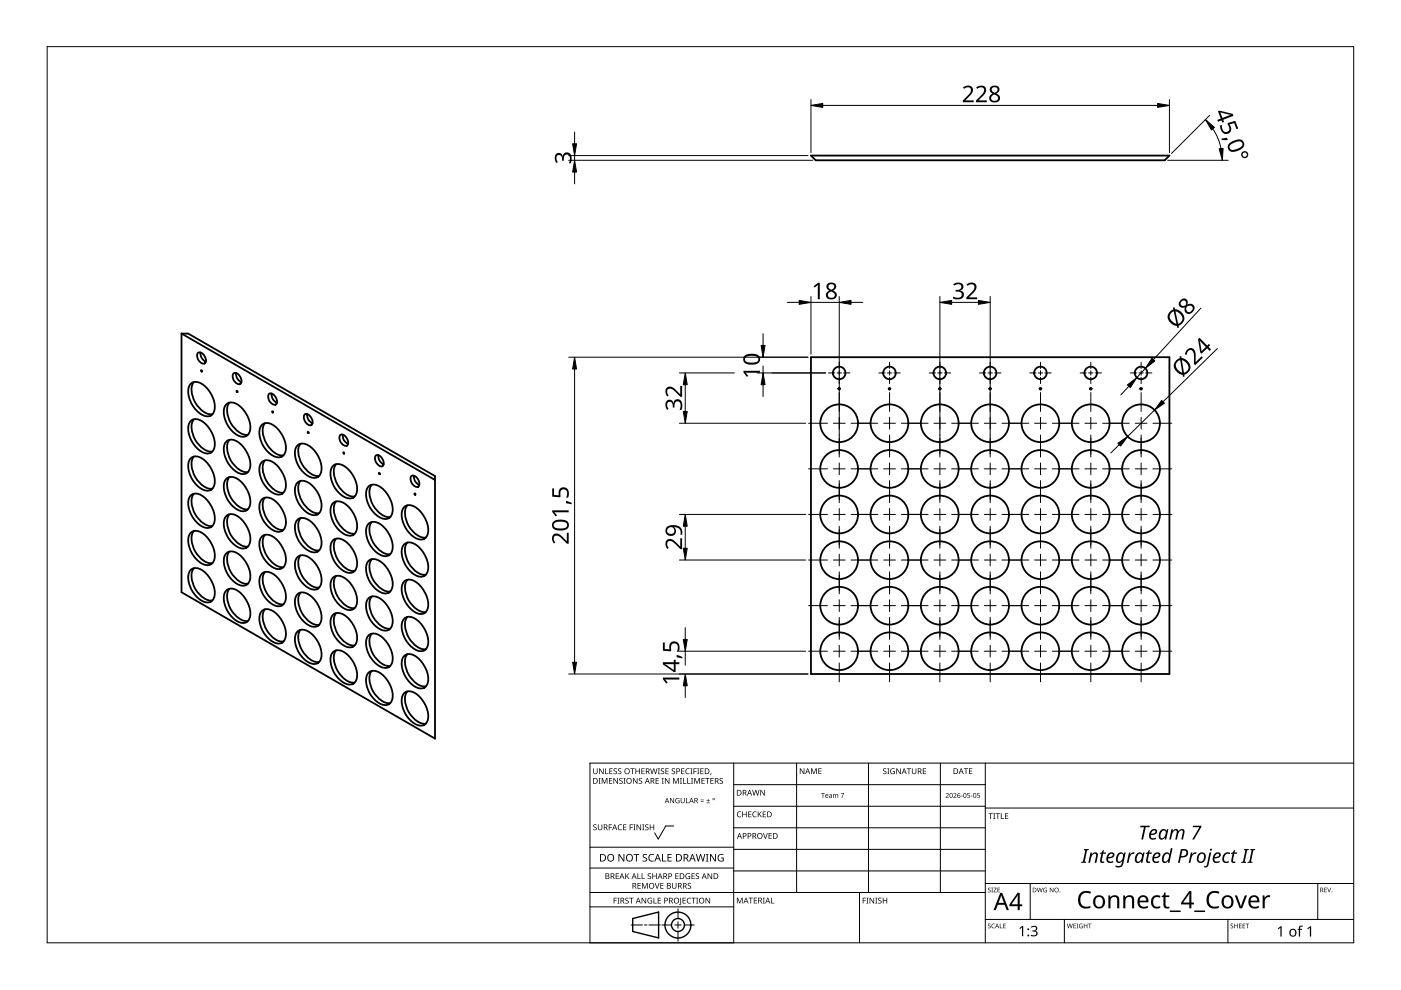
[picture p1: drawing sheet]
<svg xmlns="http://www.w3.org/2000/svg" width="297mm" height="210mm" viewBox="0 0 297 210" stroke-linecap="round" stroke-linejoin="round" font-family="sans-serif">
<g fill="none" stroke="#000" stroke-width=".38">
<path d="M171.9 33h76l-1 1h-74zM38.5 70.7l53.7 31.1M38.5 70.7h1.4l52.3 30.2v55.7l-53.7-31zM41.9 74.9a.95 .95 0 0 1 1.5 .6 .94 .94 0 0 1-.3 1.6 1.74 1.74 0 0 1-1.2-2.2zM42.5 74.7a1.95 1.95 0 0 0 1.1 2M42.6 78.5l.2 .3zM49.6 79.1a1.57 1.57 0 0 1 1.5 2.1 .98 .98 0 0 1-1.5-.5l-.2-.4a.96 .96 0 0 1 .2-1.2zM50 79.1a1.95 1.95 0 0 0 1.2 1.9M171.9 75.7h76v67.2h-76zM40.4 81.5a2.05 2.05 0 0 1 2.9 .2 5.7 5.7 0 0 1 2 5.7 1.65 1.65 0 0 1-2.6 .5 5.7 5.7 0 0 1-2.6-6zM40.4 97.3a2.05 2.05 0 0 1 2.9 .2 5.7 5.7 0 0 1 2 5.6 1.68 1.68 0 0 1-2.6 .6 5.7 5.7 0 0 1-2.6-6zM40.4 89.3a2.04 2.04 0 0 1 2.9 .3 5.8 5.8 0 0 1 2 5.7 1.66 1.66 0 0 1-2.6 .5 5.7 5.7 0 0 1-2.6-6z"/>
<path d="M41.1 88.9a4.4 4.4 0 0 0 .8 5 3.7 3.7 0 0 0 3.1 1.8M41.1 81a4.5 4.5 0 0 0 .8 5 3.6 3.6 0 0 0 3.1 1.8M41.1 96.8a4.4 4.4 0 0 0 .8 5 3.6 3.6 0 0 0 3.1 1.8M47.9 85.8a2.05 2.05 0 0 1 2.9 .3 5.7 5.7 0 0 1 2.1 5.6 1.68 1.68 0 0 1-2.6 .5 5.7 5.7 0 0 1-2.7-6zM47.9 93.7a2.04 2.04 0 0 1 2.9 .3 5.8 5.8 0 0 1 2.1 5.6 1.66 1.66 0 0 1-2.6 .5 5.7 5.7 0 0 1-2.7-6zM48.6 85.4a4.5 4.5 0 0 0 .8 5 3.6 3.6 0 0 0 3.2 1.8M48.6 93.3a4.5 4.5 0 0 0 .8 5 3.7 3.7 0 0 0 3.2 1.8M50.2 82.9l.1 .3zM55.4 90.2a2.05 2.05 0 0 1 2.9 .2 5.8 5.8 0 0 1 2.1 5.7 1.67 1.67 0 0 1-2.6 .5 5.6 5.6 0 0 1-2.6-6zM55.4 98.1a2.05 2.05 0 0 1 2.9 .2 6.2 6.2 0 0 1 2.3 5.1 1.65 1.65 0 0 1-1.1 1.4 1.65 1.65 0 0 1-1.7-.3 5.7 5.7 0 0 1-2.6-6zM56.2 97.6a4.5 4.5 0 0 0 .8 5.1 3.7 3.7 0 0 0 3.1 1.8M56.2 89.7a4.5 4.5 0 0 0 .8 5.1 3.6 3.6 0 0 0 3.1 1.7"/>
<path d="M57.1 83.5a1.62 1.62 0 0 1 1.5 2.1 .99 .99 0 0 1-1.5-.6l-.2-.4a1.05 1.05 0 0 1 .2-1.1zM57.6 83.5a1.95 1.95 0 0 0 1.1 1.9M57.7 87.2l.2 .3zM63 94.5a2.07 2.07 0 0 1 2.9 .3 5.7 5.7 0 0 1 2.1 5.6 1.68 1.68 0 0 1-2.6 .5 5.6 5.6 0 0 1-2.7-6zM63.7 94.1a4.5 4.5 0 0 0 .8 5 3.6 3.6 0 0 0 3.1 1.8M64.7 87.8a1.61 1.61 0 0 1 1.5 2.1 .95 .95 0 0 1-1.5-.5 1.3 1.3 0 0 1 0-1.6zM65.1 87.8a1.95 1.95 0 0 0 1.2 2M65.2 91.6l.2 .2zM70.5 98.9a2.07 2.07 0 0 1 2.9 .2 5.7 5.7 0 0 1 2.1 5.7 1.67 1.67 0 0 1-2.6 .5 5.6 5.6 0 0 1-2.6-6zM71.2 98.4a4.5 4.5 0 0 0 .8 5.1 3.7 3.7 0 0 0 3.2 1.8M72.2 92.2a1.59 1.59 0 0 1 1.5 2.1 .96 .96 0 0 1-1.5-.6 1.32 1.32 0 0 1 0-1.5zM72.7 92.2a1.84 1.84 0 0 0 1.1 1.9"/>
<path d="M72.8 95.9l.1 .3zM79.8 96.5a1.58 1.58 0 0 1 1.5 2.2 .96 .96 0 0 1-1.5-.6 1.28 1.28 0 0 1 0-1.6zM80.2 96.5a2.01 2.01 0 0 0 1.1 2M177.8 82.3h.3v.2h-.3zM188.5 82.3h.2v.2h-.2zM199.2 82.3h.2v.2h-.2zM209.8 82.3h.3v.2h-.3zM220.5 82.3h.2v.2h-.2zM231.2 82.3h.2v.2h-.2zM241.8 82.3h.3v.2h-.3zM40.4 113a2.04 2.04 0 0 1 2.9 .3 5.7 5.7 0 0 1 2 5.6 1.68 1.68 0 0 1-2.6 .5 5.7 5.7 0 0 1-2.6-5.9zM40.4 105.1a2.04 2.04 0 0 1 2.9 .3 5.8 5.8 0 0 1 2 5.6 1.66 1.66 0 0 1-2.6 .6 5.7 5.7 0 0 1-2.6-6.1z"/>
<path d="M41.1 112.6a4.4 4.4 0 0 0 .8 5 3.6 3.6 0 0 0 3.1 1.8M41.1 104.7a4.4 4.4 0 0 0 .8 5 3.7 3.7 0 0 0 3.1 1.8M47.9 101.6a2.05 2.05 0 0 1 2.9 .3 5.7 5.7 0 0 1 2.1 5.6 1.68 1.68 0 0 1-2.6 .5 5.7 5.7 0 0 1-2.7-6zM47.9 117.4a2.05 2.05 0 0 1 2.9 .2 5.8 5.8 0 0 1 2.1 5.7 1.67 1.67 0 0 1-2.6 .5 5.6 5.6 0 0 1-2.7-6zM47.9 109.5a2.04 2.04 0 0 1 2.9 .3 5.8 5.8 0 0 1 2.1 5.6 1.66 1.66 0 0 1-2.6 .5 5.7 5.7 0 0 1-2.7-6zM48.6 116.9a4.5 4.5 0 0 0 .8 5.1 3.7 3.7 0 0 0 3.2 1.8M48.6 109.1a4.5 4.5 0 0 0 .8 5 3.7 3.7 0 0 0 3.2 1.8M48.6 101.1a4.5 4.5 0 0 0 .8 5.1 3.7 3.7 0 0 0 3.2 1.8M55.4 106a2.05 2.05 0 0 1 2.9 .2 5.8 5.8 0 0 1 2.1 5.7 1.67 1.67 0 0 1-2.6 .5 5.6 5.6 0 0 1-2.6-6zM55.4 113.8a2.05 2.05 0 0 1 2.9 .3 6.2 6.2 0 0 1 2.3 5.1 1.65 1.65 0 0 1-1.1 1.4 1.65 1.65 0 0 1-1.7-.3 5.7 5.7 0 0 1-2.6-6zM56.2 113.4a4.5 4.5 0 0 0 .8 5 3.7 3.7 0 0 0 3.1 1.8M56.2 105.5a4.5 4.5 0 0 0 .8 5 3.6 3.6 0 0 0 3.1 1.8"/>
<path d="M63 110.3a2.06 2.06 0 0 1 2.9 .3 5.7 5.7 0 0 1 2.1 5.6 1.68 1.68 0 0 1-2.6 .5 5.6 5.6 0 0 1-2.7-6zM63 102.4a2.06 2.06 0 0 1 2.9 .3 5.7 5.7 0 0 1 2.1 5.6 1.66 1.66 0 0 1-2.6 .5 5.6 5.6 0 0 1-2.7-6zM63 118.2a2.07 2.07 0 0 1 2.9 .3 5.7 5.7 0 0 1 2.1 5.6 1.66 1.66 0 0 1-2.6 .5 5.6 5.6 0 0 1-2.7-6zM63.7 117.7a4.5 4.5 0 0 0 .8 5.1 3.6 3.6 0 0 0 3.1 1.8M63.7 109.9a4.5 4.5 0 0 0 .8 5 3.6 3.6 0 0 0 3.1 1.8M63.7 102a4.5 4.5 0 0 0 .8 5 3.7 3.7 0 0 0 3.1 1.8M70.5 114.7a2.07 2.07 0 0 1 2.9 .2 5.7 5.7 0 0 1 2.1 5.7 1.67 1.67 0 0 1-2.6 .5 5.6 5.6 0 0 1-2.6-6zM70.5 106.8a2.07 2.07 0 0 1 2.9 .2 5.7 5.7 0 0 1 2.1 5.7 1.66 1.66 0 0 1-2.6 .5 5.6 5.6 0 0 1-2.6-6zM71.2 114.2a4.5 4.5 0 0 0 .8 5.1 3.7 3.7 0 0 0 3.2 1.7M71.2 106.3a4.5 4.5 0 0 0 .8 5 3.6 3.6 0 0 0 3.2 1.8M78.1 111.1a2.07 2.07 0 0 1 2.9 .3 5.7 5.7 0 0 1 2.1 5.6 1.68 1.68 0 0 1-2.7 .5 5.6 5.6 0 0 1-2.6-6zM78.1 103.2a2.07 2.07 0 0 1 2.9 .3 5.7 5.7 0 0 1 2.1 5.6 1.67 1.67 0 0 1-2.7 .6 5.6 5.6 0 0 1-2.6-6.1z"/>
<path d="M78.1 119a2.07 2.07 0 0 1 2.9 .3 5.7 5.7 0 0 1 2.1 5.6 1.66 1.66 0 0 1-2.7 .5 5.6 5.6 0 0 1-2.6-6zM78.8 118.6a3.6 3.6 0 0 0 0 3.6 4.5 4.5 0 0 0 4 3.2M78.8 110.7a4.4 4.4 0 0 0 .8 5 3.6 3.6 0 0 0 3.2 1.8M78.8 102.8a4.4 4.4 0 0 0 .8 5 3.7 3.7 0 0 0 3.2 1.8M80.3 100.3l.2 .3zM85.6 115.5a2.04 2.04 0 0 1 2.9 .2 5.7 5.7 0 0 1 2.1 5.7 1.67 1.67 0 0 1-2.6 .5 5.7 5.7 0 0 1-2.6-6zM85.6 107.6a2.04 2.04 0 0 1 2.9 .3 5.8 5.8 0 0 1 2.1 5.6 1.66 1.66 0 0 1-2.6 .5 5.7 5.7 0 0 1-2.6-6zM86.4 107.2a4.4 4.4 0 0 0 .7 5 3.7 3.7 0 0 0 3.2 1.8M86.4 115a4.5 4.5 0 0 0 .7 5.1 3.7 3.7 0 0 0 3.2 1.7M87.3 100.9a1.55 1.55 0 0 1 1.3 2.3 1.57 1.57 0 0 1-1.3-2.3zM87.8 100.9a1.96 1.96 0 0 0 1.1 1.9M87.9 104.6l.2 .3z"/>
<path d="M40.4 120.9a2.04 2.04 0 0 1 2.9 .3 5.8 5.8 0 0 1 2 5.6 1.66 1.66 0 0 1-2.6 .5 5.7 5.7 0 0 1-2.6-6zM41.1 120.5a4.4 4.4 0 0 0 .8 5 3.7 3.7 0 0 0 3.1 1.8M47.9 125.3a2.04 2.04 0 0 1 2.9 .2 5.8 5.8 0 0 1 2.1 5.7 1.66 1.66 0 0 1-2.6 .5 5.7 5.7 0 0 1-2.7-6zM48.6 124.9a4.5 4.5 0 0 0 .8 5 3.8 3.8 0 0 0 3.2 1.8M55.4 121.7a2.05 2.05 0 0 1 2.9 .3 5.8 5.8 0 0 1 2.1 5.6 1.67 1.67 0 0 1-2.6 .6 5.6 5.6 0 0 1-2.6-6.1zM55.4 129.6a2.05 2.05 0 0 1 2.9 .3 5.8 5.8 0 0 1 2.1 5.6 1.65 1.65 0 0 1-2.6 .6 5.7 5.7 0 0 1-2.6-6zM56.2 129.2a4.5 4.5 0 0 0 .8 5 3.6 3.6 0 0 0 3.1 1.8M56.2 121.3a4.5 4.5 0 0 0 .8 5 3.6 3.6 0 0 0 3.1 1.8M63 126.1a2.06 2.06 0 0 1 2.9 .3 5.7 5.7 0 0 1 2.1 5.6 1.67 1.67 0 0 1-2.6 .5 5.7 5.7 0 0 1-2.7-6zM63 134a2.07 2.07 0 0 1 2.9 .2 5.7 5.7 0 0 1 2.1 5.7 1.68 1.68 0 0 1-2.6 .5 5.6 5.6 0 0 1-2.7-6zM63.7 133.5a4.5 4.5 0 0 0 .8 5.1 3.6 3.6 0 0 0 3.1 1.7M63.7 125.7a4.5 4.5 0 0 0 .8 5 3.7 3.7 0 0 0 3.1 1.8"/>
<path d="M70.5 122.6a2.07 2.07 0 0 1 2.9 .2 5.7 5.7 0 0 1 2.1 5.6 1.68 1.68 0 0 1-2.6 .6 5.6 5.6 0 0 1-2.6-6zM70.5 130.4a2.07 2.07 0 0 1 2.9 .3 5.7 5.7 0 0 1 2.1 5.7 1.67 1.67 0 0 1-2.6 .5 5.6 5.6 0 0 1-2.6-6zM70.5 138.4a2.07 2.07 0 0 1 2.9 .2 5.7 5.7 0 0 1 2.1 5.6 1.68 1.68 0 0 1-2.6 .6 5.6 5.6 0 0 1-2.6-6zM71.2 137.9a4.5 4.5 0 0 0 .8 5 3.6 3.6 0 0 0 3.2 1.8M71.2 130a4.5 4.5 0 0 0 .8 5 3.7 3.7 0 0 0 3.2 1.8M71.2 122.1a4.5 4.5 0 0 0 .8 5 3.6 3.6 0 0 0 3.2 1.8M78.1 134.8a2.07 2.07 0 0 1 2.9 .3 5.8 5.8 0 0 1 2.1 5.6 1.66 1.66 0 0 1-2.7 .5 5.6 5.6 0 0 1-2.6-6zM78.1 126.9a2.07 2.07 0 0 1 2.9 .3 5.7 5.7 0 0 1 2.1 5.6 1.68 1.68 0 0 1-2.7 .5 5.6 5.6 0 0 1-2.6-6zM78.8 134.4a3.6 3.6 0 0 0 0 3.6 4.6 4.6 0 0 0 4 3.2M78.8 126.5a4.4 4.4 0 0 0 .8 5 3.7 3.7 0 0 0 3.2 1.8M85.6 123.4a2.04 2.04 0 0 1 2.9 .2 5.8 5.8 0 0 1 2.1 5.7 1.66 1.66 0 0 1-2.6 .5 5.7 5.7 0 0 1-2.6-6zM85.6 131.3a2.04 2.04 0 0 1 2.9 .2 5.8 5.8 0 0 1 2.1 5.7 1.67 1.67 0 0 1-2.6 .5 5.7 5.7 0 0 1-2.6-6z"/>
<path d="M85.6 139.2a2.04 2.04 0 0 1 2.9 .2 5.8 5.8 0 0 1 2.1 5.7 1.65 1.65 0 0 1-2.6 .5 5.7 5.7 0 0 1-2.6-6zM86.4 123a4.4 4.4 0 0 0 .7 5 3.8 3.8 0 0 0 3.2 1.8M86.4 130.8a4.4 4.4 0 0 0 .7 5.1 3.7 3.7 0 0 0 3.2 1.7M86.4 138.7a4.5 4.5 0 0 0 .7 5 3.6 3.6 0 0 0 3.2 1.8M78.1 142.7a2.07 2.07 0 0 1 2.9 .3 5.7 5.7 0 0 1 2.1 5.6 1.68 1.68 0 0 1-2.7 .5 5.6 5.6 0 0 1-2.6-6zM78.8 142.3a4.4 4.4 0 0 0 .8 5 3.7 3.7 0 0 0 3.2 1.8M85.6 147a2.04 2.04 0 0 1 2.9 .3 5.8 5.8 0 0 1 2.1 5.7 1.67 1.67 0 0 1-2.6 .5 5.7 5.7 0 0 1-2.6-6zM86.4 146.6a4.4 4.4 0 0 0 .7 5 3.7 3.7 0 0 0 3.2 1.8"/>
<circle cx="177.9" cy="79.1" r="1.34"/>
<circle cx="188.6" cy="79.1" r="1.34"/>
<circle cx="199.2" cy="79.1" r="1.34"/>
<circle cx="209.9" cy="79.1" r="1.34"/>
<circle cx="220.6" cy="79.1" r="1.34"/>
<circle cx="231.3" cy="79.1" r="1.34"/>
<circle cx="241.9" cy="79.1" r="1.34"/>
<circle cx="177.9" cy="99.4" r="4"/>
<circle cx="177.9" cy="89.7" r="4"/>
<circle cx="188.6" cy="99.4" r="4"/>
<circle cx="188.6" cy="89.7" r="4"/>
<circle cx="199.2" cy="99.4" r="4"/>
<circle cx="199.3" cy="89.7" r="4"/>
<circle cx="209.9" cy="99.4" r="4"/>
<circle cx="209.9" cy="89.7" r="4"/>
<circle cx="220.6" cy="99.4" r="4"/>
<circle cx="220.6" cy="89.7" r="4"/>
<circle cx="231.3" cy="99.4" r="4"/>
<circle cx="231.3" cy="89.7" r="4"/>
<circle cx="241.9" cy="99.4" r="4"/>
<circle cx="241.9" cy="89.7" r="4"/>
<circle cx="177.9" cy="118.8" r="4"/>
<circle cx="177.9" cy="109.1" r="4"/>
<circle cx="188.6" cy="118.8" r="4"/>
<circle cx="188.6" cy="109.1" r="4"/>
<circle cx="199.2" cy="118.8" r="4"/>
<circle cx="199.2" cy="109.1" r="4"/>
<circle cx="209.9" cy="118.8" r="4"/>
<circle cx="209.9" cy="109.1" r="4"/>
<circle cx="220.6" cy="118.8" r="4"/>
<circle cx="220.6" cy="109.1" r="4"/>
<circle cx="231.3" cy="118.8" r="4"/>
<circle cx="231.3" cy="109.1" r="4"/>
<circle cx="241.9" cy="118.8" r="4"/>
<circle cx="241.9" cy="109.1" r="4"/>
<circle cx="177.9" cy="128.4" r="4"/>
<circle cx="177.9" cy="138.1" r="4"/>
<circle cx="188.6" cy="128.4" r="4"/>
<circle cx="188.6" cy="138.1" r="4"/>
<circle cx="199.2" cy="128.4" r="4"/>
<circle cx="199.2" cy="138.1" r="4"/>
<circle cx="209.9" cy="128.4" r="4"/>
<circle cx="209.9" cy="138.1" r="4"/>
<circle cx="220.6" cy="128.4" r="4"/>
<circle cx="220.6" cy="138.1" r="4"/>
<circle cx="231.3" cy="128.4" r="4"/>
<circle cx="231.3" cy="138.1" r="4"/>
<circle cx="241.9" cy="128.4" r="4"/>
<circle cx="241.9" cy="138.1" r="4"/>
</g>
<path d="M10 9.9h277v190h-277z" fill="none" stroke="#000" stroke-width=".21"/>
<g fill="none" stroke="#000" stroke-width=".21">
<path d="M125.1 179.6h30.5M142.8 175.1h-1.6l-1.6 2.8-.8-1.3M155.6 166.4h53.3M155.6 161.8v38.1h-30.5v-38.1h161.9M168.9 161.8v27.4M184.1 161.8v27.4M199.4 161.8v27.4M208.9 170.9h-53.3M208.9 175.5h-53.3M208.9 161.8v38.1M287 171.3h-78.1M125.1 192.3h30.5"/>
<path d="M125.1 189.2h83.8M133.8 196.1h2.4M136.6 196.1h.6M140 196.1h-2.4M140.3 196.1h2.1M143.1 196.1h1.3M143.7 195.4v1.4M143.7 197.5v2M143.7 192.7v2M147.2 196.1h-2.1M155.6 180.1h53.3M155.6 184h-30.5"/>
<path d="M182.2 189.2v10.7M208.9 184.7h-53.3M218.4 187.3v7.6M225.7 194.9v5M260.3 194.9v5M279.4 187.3v7.6M287 194.9h-78.1M287 187.3h-78.1"/>
</g>
<g fill="#000">
<path d="M125.8 174.9l.5-.1h.2l-.1 .2a.25 .25 0 0 0-.3-.1 .25 .25 0 0 0 0 .4 .42 .42 0 0 1 .4 .5 .42 .42 0 0 1-.7 .2v-.1a.27 .27 0 0 0 .5 0 .27 .27 0 0 0-.1-.4l-.4-.2zM125.8 162.9h.1v.8a.32 .32 0 0 0 .3 .3 .32 .32 0 0 0 .3-.3v-.8h.2v.8a.47 .47 0 0 1-.5 .4 .47 .47 0 0 1-.4-.4zM126.9 165h.4l-.1 .1v1l.1 .1h-.4l.1-.1v-1zM126.8 174.8h.1v.8a.32 .32 0 0 0 .3 .3 .32 .32 0 0 0 .3-.3v-.8h.2v.8a.47 .47 0 0 1-.5 .4 .47 .47 0 0 1-.4-.4zM127 162.9h.2l.6 1v-1h.2v1.2h-.2l-.7-1 .1 1h-.2zM127.6 165h.2l.4 1 .4-1h.2v1.2h-.2v-1.1l-.4 1.1h-.1l-.4-1.1v1.1h-.1zM128.3 162.9h.2v1.1h.5v.1h-.7zM129.1 174.8h.7v.1h-.6v.5h.5v.1h-.5v.5h-.1zM129.1 165h.7v.1h-.5v.4h.5v.1h-.5v.4h.5v.2h-.7zM129.2 162.9h.7v.1h-.5v.4h.4v.2h-.4v.4h.5v.1h-.7zM130.1 163l.5-.1 .2 .1v.1a.25 .25 0 0 0-.4-.1 .25 .25 0 0 0 0 .4 .42 .42 0 0 1 .4 .5 .42 .42 0 0 1-.7 .2v-.1a.27 .27 0 0 0 .5 0 .27 .27 0 0 0-.1-.4l-.4-.2zM130.1 165h.1l.7 1v-1h.1v1.2h-.2l-.6-1v1h-.1z"/>
<path d="M131.1 175l.5-.2 .3 .1-.1 .1a.49 .49 0 0 0-.7 .4 .49 .49 0 0 0 .8 .4 .57 .57 0 0 1-.8 0 .57 .57 0 0 1 0-.8zM131.1 163l.4-.1 .2 .1v.1a.25 .25 0 0 0-.4-.1 .25 .25 0 0 0 0 .4 .42 .42 0 0 1 .4 .5 .42 .42 0 0 1-.6 .2v-.1a.27 .27 0 0 0 .4 0 .27 .27 0 0 0-.1-.4l-.3-.2zM131.4 165.1l.4-.2 .2 .1v.1a.25 .25 0 0 0-.4-.1 .25 .25 0 0 0 0 .4l.4 .2v.4l-.4 .2-.3-.1 .1-.1a.27 .27 0 0 0 .4 .1 .27 .27 0 0 0-.1-.4l-.4-.3zM132.2 165h.4l-.1 .1v1l.1 .1h-.4l.1-.1v-1zM132.1 174.8h.7v.1h-.5v.4h.5v.1h-.5v.5h.5v.1h-.7zM133.5 174.8h.7v.1h-.5v.5h.5v.1h-.5v.5h-.2zM133.6 162.9h.9v.1h-.3v1.1h-.2v-1.1h-.4zM134.3 174.8h.4l-.1 .1v1l.1 .1h-.4l.1-.1v-1zM134.2 165h.2l.6 1v-1h.2v1.2h-.2l-.7-1v1h-.1zM134.7 162.9h.2v.5h.6v-.5h.2v1.2h-.2v-.5h-.6v.5h-.2zM135 174.8h.1l.7 1v-1h.1v1.2h-.2l-.6-1v1h-.1zM135.5 165.1l.4-.2 .2 .1v.1a.25 .25 0 0 0-.4-.1 .25 .25 0 0 0 0 .4l.4 .2v.4l-.4 .2-.3-.1 .1-.1a.27 .27 0 0 0 .4 .1 .27 .27 0 0 0-.1-.4l-.3-.3z"/>
<path d="M136.2 174.8h.4l-.1 .1v1l.1 .1h-.4l.1-.1v-1zM136 162.9h.7v.1h-.6v.4h.5v.2h-.5v.4h.6v.1h-.7zM136.8 174.9l.4-.1h.3l-.1 .2a.25 .25 0 0 0-.3-.1 .25 .25 0 0 0 0 .4 .42 .42 0 0 1 .4 .5 .42 .42 0 0 1-.7 .2v-.1a.27 .27 0 0 0 .5 0 .27 .27 0 0 0-.1-.4l-.4-.2zM137.8 174.8h.1v.5h.6v-.5h.2v1.2h-.2v-.6h-.6v.6h-.1zM137.8 162.9h.2l.3 1 .2-1h.2l.3 1 .2-1h.2l-.3 1.2h-.2l-.3-1-.3 1h-.1zM139 165h.7v.1h-.5v.4h.5v.1h-.5v.4h.5v.2h-.7zM139.5 162.9h.4l-.1 .1v1l.1 .1h-.4l.1-.1v-1zM140.3 165h.4l-.1 .1v1l.1 .1h-.4l.1-.1v-1zM140.1 163l.5-.1 .2 .1v.1a.25 .25 0 0 0-.4-.1 .25 .25 0 0 0 0 .4 .42 .42 0 0 1 .4 .5 .42 .42 0 0 1-.7 .2l.1-.1a.27 .27 0 0 0 .4 0 .27 .27 0 0 0-.1-.4l-.4-.2zM141.1 162.9h.7v.1h-.6v.4h.5v.2h-.5v.4h.6v.1h-.7zM141 165h.1l.7 1v-1h.1v1.2h-.1l-.7-1v1h-.1zM142.1 169.2h.1l.6 .9v-.9h.1v1.1h-.1l-.6-.9v.9h-.1z"/>
<path d="M142.5 163l.4-.1 .2 .1v.1a.25 .25 0 0 0-.4-.1 .25 .25 0 0 0 0 .4 .42 .42 0 0 1 .4 .5 .42 .42 0 0 1-.6 .2v-.1a.27 .27 0 0 0 .4 0 .27 .27 0 0 0-.1-.4l-.4-.2zM142.7 165h.2l.4 1 .4-1h.2v1.2h-.1v-1.1l-.4 1.1h-.2l-.4-1.1v1.1h-.1zM143.3 169.3l.5-.1 .3 .1-.1 .1a.45 .45 0 0 0-.7 .3 .45 .45 0 0 0 .6 .5v-.4h-.2v-.1h.4v.6a.6 .6 0 0 1-.8-.2 .6 .6 0 0 1 0-.8zM144.2 165h.4l-.2 .1v1l.2 .1h-.4l.1-.1v-1zM144.8 165h.2v1h.5v.2h-.7zM144.4 162.9h.7v.1h-.5v.4h.5v.2h-.5v.4h.5v.1h-.7zM144.3 169.2h.2v.7a.28 .28 0 0 0 .2 .3 .28 .28 0 0 0 .3-.3v-.7h.2v.7a.42 .42 0 0 1-.5 .4 .42 .42 0 0 1-.4-.4zM145.5 169.2h.1v1h.5v.1h-.6zM145.7 165h.2v1h.5v.2h-.7zM145.5 163.1l.3-.2 .4 .1v.1l-.3-.1a.49 .49 0 0 0-.4 .7 .49 .49 0 0 0 .7 .3 .57 .57 0 0 1-.8-.1 .57 .57 0 0 1 0-.8zM146.4 162.9h.4l-.1 .1v1l.1 .1h-.4l.1-.1v-1zM146.5 165h.5l-.2 .1v1l.2 .1h-.5l.2-.1v-1z"/>
<path d="M147 162.9h.7v.1h-.5v.5h.5v.1h-.5v.5h-.2zM147.2 165h.2l.4 1 .4-1h.2v1.2h-.2l.1-1.1-.5 1.1h-.1l-.4-1.1v1.1h-.1zM147.8 162.9h.5l-.2 .1v1l.2 .1h-.5l.2-.1v-1zM148.5 169.9h.7v.1h-.7zM148.5 169.5h.7v.2h-.7zM148.5 162.9h.7v.1h-.6v.4h.5v.2h-.5v.4h.6v.1h-.7zM148.7 165h.7v.1h-.5v.4h.5v.1h-.5v.4h.5v.2h-.7zM149.8 170.2h.7v.1h-.7zM149.5 165h.9v.1h-.3v1.1h-.2v-1.1h-.4zM150.1 169.4l.1 .3h.3l-.3 .1v.3l-.1-.3h-.3l.3-.1zM150.7 163.9h.1l-.2 .4zM150.6 165h.7v.1h-.5v.4h.5v.1h-.5v.4h.5v.2h-.7z"/>
<path d="M152.6 165.1l.4-.2 .3 .1-.1 .1a.25 .25 0 0 0-.4-.1 .25 .25 0 0 0 0 .4l.4 .2 .1 .4-.4 .2-.4-.1 .1-.1a.27 .27 0 0 0 .5 .1 .27 .27 0 0 0-.1-.4l-.4-.3zM156.4 172.2l.4-.2 .4 .1-.1 .1a.49 .49 0 0 0-.7 .5 .49 .49 0 0 0 .7 .4 .57 .57 0 0 1-.8 0 .57 .57 0 0 1 0-.8zM157.4 172.1h.1v.5h.7v-.5h.1v1.2h-.1v-.6h-.7v.6h-.1zM158.6 172.1h.7v.1h-.5v.4h.5v.1h-.5v.4h.5v.2h-.7zM159.7 172.2l.3-.2 .4 .1v.1h-.3a.49 .49 0 0 0-.4 .6 .49 .49 0 0 0 .7 .3 .57 .57 0 0 1-.8 0 .57 .57 0 0 1 0-.8zM159.5 167.5h.1l.3 1 .3-1h.1l.3 1 .3-1h.1l-.3 1.2h-.2l-.3-1.1-.2 1.1h-.2zM160.7 172.1h.1v.6l.5-.6h.2l-.5 .5 .5 .7h-.1l-.5-.6-.1 .6h-.1zM161.8 176.6h.1l.4 1.1 .3-1.1h.2l-.4 1.2h-.2zM161.2 167.5h.2l.6 1v-1h.2v1.2h-.2l-.7-1v1h-.1zM161.7 172.1h.7v.1h-.5v.4h.5v.1h-.5v.4h.5v.2h-.7zM163 176.6h.6v.2h-.5v.3h.5v.2h-.5v.4h.5v.1h-.6zM169.6 162.9h.2l.6 1v-1h.1v1.2h-.1l-.7-1v1h-.1z"/>
<path d="M172 162.9h.2l.4 1 .3-1h.3v1.2h-.2v-1l-.4 1h-.1l-.4-1.1v1.1h-.1zM173.5 162.9h.7v.1h-.5v.4h.4v.1h-.4v.5h.5v.1h-.7zM174.1 168.1h.8v.2h-.3l-.1 .9h-.1v-.9h-.3zM176.6 168.4l.6 .1a.28 .28 0 0 1 .3-.1 .28 .28 0 0 1 .2 .3v.5h-.1v-.5a.19 .19 0 0 0-.2-.2 .19 .19 0 0 0-.2 .2v.5h-.1v-.5a.19 .19 0 0 0-.2-.2 .19 .19 0 0 0-.2 .3v.4h-.1zM178.3 168.1h.6l-.4 1.1h-.1l.4-.9h-.5zM187.3 163l.4-.1 .2 .1v.1a.25 .25 0 0 0-.4-.1 .25 .25 0 0 0 0 .4 .42 .42 0 0 1 .4 .5 .42 .42 0 0 1-.6 .2v-.1a.27 .27 0 0 0 .4 0 .27 .27 0 0 0-.1-.4l-.3-.2zM188.1 162.9h.5l-.2 .1v1l.2 .1h-.5l.2-.1v-1zM188.9 163.1l.5-.2 .3 .1v.1a.5 .5 0 0 0-.8 .4 .5 .5 0 0 0 .7 .5v-.4h-.3v-.1h.4v.6a.66 .66 0 0 1-.8-.1 .66 .66 0 0 1 0-.9zM190 162.9h.2l.7 1-.1-1h.2v1.2h-.2l-.6-1v1h-.2zM192.3 162.9h.9v.1h-.4v1.1h-.2v-1.1h-.3zM193.3 162.9h.2v.8a.32 .32 0 0 0 .3 .3 .32 .32 0 0 0 .3-.3v-.8h.2v.8a.47 .47 0 0 1-.5 .4 .47 .47 0 0 1-.5-.4zM195.7 162.9h.6v.1h-.5v.4h.5v.2h-.5v.4h.5v.1h-.6z"/>
<path d="M200.5 168.3a.37 .37 0 0 1 .6 0 .37 .37 0 0 1-.2 .5l-.2 .3h.5v.1h-.7l.3-.4a.27 .27 0 0 0 .2-.4 .27 .27 0 0 0-.4-.1zM202.1 168.3a.37 .37 0 0 1 .6 0 .37 .37 0 0 1-.2 .5l-.2 .3h.5v.1h-.7l.3-.4a.27 .27 0 0 0 .3-.4 .27 .27 0 0 0-.5-.1zM203.8 168.7h.3v.1h-.3zM204.4 162.9h.9v.1h-.4v1.1h-.2v-1.1h-.3zM205.1 168.1h.5v.2h-.4v.3l.2-.1a.33 .33 0 0 1 .2 .6 .33 .33 0 0 1-.5-.1 .29 .29 0 0 0 .4 .1 .29 .29 0 0 0 0-.5 .29 .29 0 0 0-.4 0zM205.8 168.7h.4v.1h-.4zM205.4 162.9h.7v.1h-.5v.4h.5v.1h-.5v.5h.5v.1h-.7zM207.2 168.1h.5v.2h-.4v.3a.34 .34 0 0 1 .5 .1 .34 .34 0 0 1-.2 .5 .34 .34 0 0 1-.4-.2 .29 .29 0 0 0 .4 .1 .29 .29 0 0 0 0-.5 .29 .29 0 0 0-.4 0zM209.6 172.4h.9v.2h-.4v1h-.1v-1h-.4zM210.6 172.4h.4l-.1 .1v1l.1 .1h-.4l.1-.1v-1zM211.1 172.4h.9v.2h-.4v1h-.1v-1h-.4zM212.2 172.4h.2v1.1h.5v.1h-.7z"/>
<path d="M213.1 172.4h.7v.2h-.6v.3h.5v.2h-.5v.4h.6v.1h-.7zM241.8 175.1h2l-.1 .3h-.8l-.5 2.6h-.4l.5-2.6h-.8zM248.4 175.8h.3l-.1 .4 .5-.4h.4l.3 .4a.66 .66 0 0 1 .9-.4 .66 .66 0 0 1 .4 .9l-.3 1.3h-.3l.3-1.4a.41 .41 0 0 0-.3-.6 .41 .41 0 0 0-.5 .4l-.5 1.6h-.3l.3-1.4a.39 .39 0 0 0-.2-.6 .39 .39 0 0 0-.5 .3l-.5 1.7h-.4zM252.9 175.1h1.8l-1.5 2.9h-.4l1.5-2.6h-1.4zM130.1 190.3h.7v.2h-.5v.4h.4v.1h-.4v.6h-.2zM130.5 185.2h.7v.1h-.5v.4h.5v.1h-.5v.4h.5v.2h-.7zM130.9 190.3h.4l-.1 .2v.9l.1 .2h-.4l.1-.2v-.9zM131.1 181.1h.3l.8 1.3v-1.3h.2v1.6h-.3l-.8-1.4v1.4h-.2zM132.6 190.5l.4-.2 .3 .1-.1 .1a.25 .25 0 0 0-.4-.1 .25 .25 0 0 0 0 .4 .4 .4 0 0 1 .5 .3 .4 .4 0 0 1-.3 .5 .4 .4 0 0 1-.5-.2h.1a.27 .27 0 0 0 .5 .1 .27 .27 0 0 0-.1-.5l-.4-.2zM132.6 185.2h.1v.6l.6-.6h.1l-.4 .5 .5 .7h-.2l-.5-.6-.1 .6h-.1zM133.4 190.3h.9v.2h-.4v1.1h-.1v-1.1h-.4zM134.3 181.1h1.2v.2h-.5v1.4h-.2v-1.4h-.5z"/>
<path d="M135.2 185.2h.1v1h.5v.2h-.6zM135.2 187.2h.6v.1h-.5v.4h.5v.2h-.5v.4h.5v.1h-.6zM136 185.2h.2v1h.5v.2h-.7zM136.1 187.2h.2l.4 1 .4-1h.2v1.2h-.1v-1l-.4 1h-.2l-.4-1 .1 1h-.2zM136 190.3h.2l.7 1.1-.1-1.1h.2v1.3h-.2l-.6-1v1h-.2zM136.3 181.2l.4-.1h.5l-.2 .2a.33 .33 0 0 0-.5 .1 .33 .33 0 0 0 .4 .4 .49 .49 0 0 1 .3 .7 .49 .49 0 0 1-.8 .2l-.2-.1v-.2l.3 .1a.35 .35 0 0 0 .5-.2 .35 .35 0 0 0-.4-.4l-.3-.3zM137.4 190.5l.6-.2 .3 .1-.1 .1a.5 .5 0 0 0-.8 .4 .5 .5 0 0 0 .7 .5v-.3h-.3v-.2h.5v.6a.66 .66 0 0 1-.9-.1 .66 .66 0 0 1 0-.9zM137.4 185.3l.4-.2 .2 .1v.1a.25 .25 0 0 0-.4-.1 .25 .25 0 0 0 0 .4 .42 .42 0 0 1 .4 .6 .42 .42 0 0 1-.6 .2v-.2a.27 .27 0 0 0 .4 .1 .27 .27 0 0 0-.1-.4l-.3-.3zM137.7 181.3l.4-.2h.6l-.1 .2-.4-.1a.64 .64 0 0 0-.5 .9 .64 .64 0 0 0 .9 .3v.2a.83 .83 0 0 1-1-.3 .83 .83 0 0 1 .1-1zM138.6 190.3h.1v1.1h.5v.2h-.6zM138.8 187.2h.2l.3 1.1 .4-1.1h.1l-.4 1.2h-.1zM138.3 185.2h.2v.5h.6v-.5h.1v1.2h-.1v-.6h-.6v.6h-.2z"/>
<path d="M139.5 190.3h.6v.2h-.5v.4h.5v.1h-.5v.4h.5v.2h-.6zM140.4 181.1h.2v1.4h.7v.2h-.9zM140 187.2h.7v.1h-.5v.4h.5v.2h-.5v.4h.5v.1h-.7zM141.5 181.1h.9v.2h-.7v.4h.7v.2h-.7v.6h.7v.2h-.9zM142.5 187.2h.1v.8a.32 .32 0 0 0 .4 .3 .32 .32 0 0 0 .3-.3v-.8h.1v.8a.47 .47 0 0 1-.4 .4 .47 .47 0 0 1-.5-.4zM143.2 185.2h.7v.1h-.6v.4h.5v.1h-.5v.4h.6v.2h-.7zM144.2 190.3h.2v1.3l-.1 .2-.3 .1v-.2l.2-.1zM144.7 190.3h.7v.2h-.5v.4h.5v.1h-.5v.4h.5v.2h-.7zM145.5 185.3l.4-.2 .4 .1-.1 .1a.5 .5 0 0 0-.7 .4 .5 .5 0 0 0 .7 .5v-.3h-.3v-.2h.4v.6a.66 .66 0 0 1-.9-.1 .66 .66 0 0 1 .1-.9zM145.8 190.5l.3-.2 .4 .1v.1h-.3a.49 .49 0 0 0-.4 .6 .49 .49 0 0 0 .7 .3 .57 .57 0 0 1-.8 0 .57 .57 0 0 1 0-.8zM145.9 187.3l.4-.1 .2 .1v.1a.25 .25 0 0 0-.4-.1 .25 .25 0 0 0 0 .4l.4 .2v.3l-.4 .2h-.3l.1-.1a.27 .27 0 0 0 .4 0 .27 .27 0 0 0-.1-.4l-.4-.2zM146.6 190.3h.9v.2h-.4v1.1h-.1v-1.1h-.4z"/>
<path d="M146.6 185.2h.7v.1h-.5v.4h.5v.1h-.5v.4h.5v.2h-.7zM147.6 190.3h.4l-.1 .2v.9l.1 .2h-.4l.1-.2v-.9zM147.6 185.3l.4-.2 .2 .1v.1a.25 .25 0 0 0-.4-.1 .25 .25 0 0 0 0 .4 .42 .42 0 0 1 .4 .6 .42 .42 0 0 1-.7 .2l.1-.2a.27 .27 0 0 0 .4 .1 .27 .27 0 0 0-.1-.4l-.4-.3zM147.5 181.1h.2l.4 1.3 .3-1.3h.2l.4 1.3 .3-1.3h.2l-.4 1.6h-.2l-.4-1.4-.3 1.4h-.2zM149.7 181.1h.5l-.2 .1v1.3l.2 .2h-.5l.1-.2v-1.3zM149.6 190.3h.2l.6 1.1v-1.1h.2v1.3h-.2l-.7-1v1h-.1zM150 185.2h.2l.6 1v-1h.2v1.2h-.2l-.6-1v1h-.2zM150.5 181.1h.3l.8 1.3v-1.3h.2v1.6h-.2l-.9-1.4v1.4h-.2zM152.4 181.3l.7-.2h.3l-.1 .2a.65 .65 0 0 0-1 .5 .65 .65 0 0 0 .9 .7v-.5h-.3v-.2h.5v.8a.86 .86 0 0 1-1.1-.2 .86 .86 0 0 1 .1-1.1zM156.2 190.3h.3l.3 1 .4-1h.3v1.2h-.2v-1l-.4 1h-.1l-.4-1v1h-.2zM158.7 190.3h.9v.2h-.3v1h-.2v-1h-.4zM159.8 190.3h.7v.2h-.5v.3h.5v.2h-.5v.4h.5v.1h-.7z"/>
<path d="M161.7 190.3h.5l-.2 .2v.9l.2 .1h-.5l.2-.1v-.9zM163.5 190.3h.1v1.1h.6v.1h-.7zM182.9 190.3h.7v.2h-.5v.4h.5v.1h-.5v.6h-.2zM183.7 190.3h.4l-.1 .2v.9l.1 .2h-.4l.1-.2v-.9zM184.4 190.3h.1l.7 1v-1h.1v1.3h-.1l-.7-1v1h-.1zM185.6 190.3h.4l-.1 .2v.9l.1 .2h-.4l.1-.2v-.9zM186.2 190.5l.5-.2 .2 .1v.1a.25 .25 0 0 0-.4-.1 .25 .25 0 0 0 0 .4l.4 .2v.4l-.4 .2-.3-.1v-.1a.27 .27 0 0 0 .5 .1 .27 .27 0 0 0-.1-.5l-.4-.2zM187.2 190.3h.1v.6h.6v-.6h.2v1.3h-.2v-.6h-.6v.6h-.1zM209.5 188.3l.3-.1 .2 .2a.24 .24 0 0 0-.3-.1 .24 .24 0 0 0-.1 .3 .24 .24 0 0 0 .3 .1l.2 .2-.1 .2-.4 .1-.2-.2a.23 .23 0 0 0 .4 .2 .23 .23 0 0 0 0-.4l-.3-.2zM209.5 195.9l.3-.1 .2 .2a.24 .24 0 0 0-.3-.1 .24 .24 0 0 0-.1 .3 .24 .24 0 0 0 .3 .1 .31 .31 0 0 1 0 .5 .31 .31 0 0 1-.5-.1 .23 .23 0 0 0 .4 .1 .23 .23 0 0 0 0-.4l-.3-.2zM210.2 188.2h.3l-.1 .1 .1 .9h-.3l.1-.1zM210.3 196l.4-.2 .2 .1v.1a.39 .39 0 0 0-.6 .3 .39 .39 0 0 0 .6 .4 .46 .46 0 0 1-.7-.1 .46 .46 0 0 1 .1-.6z"/>
<path d="M210.7 188.2h.6l-.5 .9h.5v.1h-.7l.5-.9h-.4zM212 195.8h.1v.9l.4 .1h-.5zM211.5 188.2h.5l-.4 .1v.3h.4l-.4 .1v.4l.4 .1h-.5zM212.7 195.8h.5l-.4 .1v.3h.4l-.4 .2v.3l.4 .1h-.5zM216.1 196.8l.6-.5h.2v2.2h-.2v-1.9l-.4 .4zM218.6 196.5a.78 .78 0 0 1 .7-.2 .78 .78 0 0 1 .6 .5l-.1 .4-.3 .2a.62 .62 0 0 1 .5 .7 .62 .62 0 0 1-.8 .4l-.6-.1v-.2l.4 .1a.45 .45 0 0 0 .7-.3 .45 .45 0 0 0-.6-.5h-.2v-.2a.46 .46 0 0 0 .6-.1 .46 .46 0 0 0 0-.6l-.8 .1zM219.8 188.2h.2l.2 .8 .2-.8h.1l.3 .8 .2-.8h.1l-.3 1h-.1l-.2-.8-.3 .8h-.1zM221.3 188.3h.7h-.1a.4 .4 0 0 0-.6 .4 .4 .4 0 0 0 .6 .4v-.3l-.2-.1h.3v.5a.53 .53 0 0 1-.7-.2 .53 .53 0 0 1 0-.7zM222.6 188.2h.1l.5 .8v-.8h.1v1h-.1l-.5-.8v.8h-.1zM226.2 195.8h.1l.2 .9 .3-.9h.1l.2 .9 .2-.9h.1l-.2 1h-.1l-.3-.8-.2 .8h-.1zM227.6 195.8h.5l-.4 .1v.3h.4l-.4 .2v.3l.4 .1h-.5zM228.3 195.8h.3l-.1 .1 .1 .9h-.3l.1-.1z"/>
<path d="M228.9 196l.7-.1-.2 .1a.4 .4 0 0 0-.5 .3 .4 .4 0 0 0 .5 .4v-.3l-.2-.1h.4v.5a.53 .53 0 0 1-.7-.1 .53 .53 0 0 1 0-.7zM229.8 180h1.1l-.1 .2-.3 .1-.5 2.4h.3l-.1 .2h-1l.1-.2h.3l.5-2.4-.3-.1zM229 189.4a2.03 2.03 0 0 1 2.3-.3l-.2 .4-.9-.2a1.5 1.5 0 0 0-1.2 1.5 1.5 1.5 0 0 0 1.3 1.4l.9-.1v.4a1.85 1.85 0 0 1-2.2-.3 1.85 1.85 0 0 1-.3-2.2zM229.8 195.8h.1v.4h.5v-.4h.1v1h-.1v-.4h-.5v.4h-.1zM230.7 195.8h.7l-.3 .1v.9h-.1v-.9zM231.2 180.7h.3v.5a.67 .67 0 0 1 .8-.5 .67 .67 0 0 1 .4 .9l-.3 1.3h-.3l.3-1.3a.4 .4 0 0 0-.2-.6 .4 .4 0 0 0-.6 .3l-.5 1.6h-.4zM233.2 180.9l.4-.2 .2-.5h.3l-.2 .5h.6l-.1 .3h-.5l-.3 1.2a.32 .32 0 0 0 .1 .5 .32 .32 0 0 0 .4-.1 .41 .41 0 0 1-.7 .3l-.2-.4 .3-1.5h-.3zM235 189.9h.4v.3a1.04 1.04 0 0 1 1.2-.3 1.04 1.04 0 0 1 .7 .9v1.8h-.4v-1.8a.73 .73 0 0 0-.9-.6 .73 .73 0 0 0-.6 1v1.4h-.4zM238.2 189.9h.3l.1 .3a1.04 1.04 0 0 1 1.1-.3 1.04 1.04 0 0 1 .8 .9v1.8h-.5v-1.8a.73 .73 0 0 0-.9-.6 .73 .73 0 0 0-.5 1v1.4h-.4zM239.4 180.7h.3l-.1 .5 .5-.4 .4-.1v.4h-.5l-.4 .4-.3 1.4h-.4zM243 180.9l.3-.2 .3-.5h.2l-.1 .5h.5v.3h-.6l-.2 1.2a.32 .32 0 0 0 0 .5 .32 .32 0 0 0 .4-.1 .41 .41 0 0 1-.6 .3l-.2-.4 .3-1.5h-.4zM244.4 190.2l.5-.3 .6-.1 .5 .2-.1 .3a1.01 1.01 0 0 0-1.4 .7 1.01 1.01 0 0 0 1 1.2l.5-.1v.4a1.37 1.37 0 0 1-1.7-.2 1.37 1.37 0 0 1-.2-1.7z"/>
<path d="M246.9 189.2h.2v.7h.8v.3h-.8v1.6l.3 .4h.5v.4a.83 .83 0 0 1-1.2-.8v-1.6h-.4v-.2l.4-.2zM252.5 180.7h.3v.5l.4-.4 .5-.1-.1 .4h-.5l-.3 .4-.4 1.4h-.4zM256.4 180.7h.4l-.5 2.6a.67 .67 0 0 1-1 .6v-.3h.4l.2-.3zM256.3 189.4a2.03 2.03 0 0 1 2.3-.3l-.2 .4a1.42 1.42 0 0 0-1.8 .2 1.42 1.42 0 0 0-.2 1.7 1.38 1.38 0 0 0 2 .7v.4a1.85 1.85 0 0 1-2.2-.3 1.85 1.85 0 0 1-.3-2.2zM259.6 181a1.12 1.12 0 0 1 1.2-.2l-.1 .3a.9 .9 0 0 0-1.1 .4 .9 .9 0 0 0 .3 1.2l.6-.2v.4a.92 .92 0 0 1-1.1-.1 .92 .92 0 0 1-.2-1.2zM260.9 195.9l.4-.1 .1 .2a.24 .24 0 0 0-.3-.1 .24 .24 0 0 0-.1 .3 .24 .24 0 0 0 .4 .1 .31 .31 0 0 1 0 .5 .31 .31 0 0 1-.5-.1 .23 .23 0 0 0 .3 .1 .23 .23 0 0 0 .1-.4l-.4-.2zM261 180.9l.4-.2 .2-.5h.3l-.1 .5h.5l-.1 .3h-.5l-.3 1.2a.32 .32 0 0 0 .1 .5 .32 .32 0 0 0 .4-.1 .41 .41 0 0 1-.6 .3l-.3-.4 .3-1.5h-.3zM261.7 195.8h.1v.4h.5v-.4h.1v1h-.1v-.4h-.5v.4h-.1zM261.8 189.9h.5l.8 2.3 .8-2.3h.5l-1 2.7h-.6zM262.7 195.8h.5l-.4 .1v.3h.4l-.4 .2v.3l.4 .1h-.5zM263.5 195.8h.5l-.4 .1v.3h.4l-.4 .2v.3l.4 .1h-.5zM263.8 180h1v.2l-.4 .1-.5 2.4h.3v.2h-1v-.2h.3l.5-2.4-.3-.1z"/>
<path d="M264.1 195.8h.7l-.3 .1v.9h-.1v-.9zM265.1 180h1v.2l-.4 .1-.5 2.4h.4l-.1 .2h-1v-.2h.4l.5-2.4-.3-.1zM267.7 189.9h.4v.5l.5-.5 .7-.1-.1 .4h-.5a.87 .87 0 0 0-.5 .9v1.5h-.5zM270.9 196.9l.6-.5h.2v2.2h-.2v-1.9l-.4 .3zM275.5 196.4l.7-.1v.2h-.4l-.1 .2-.1 .2h.5v.2h-.5v1.5h-.2v-1.5h-.3l.3-.2zM277.2 196.9l.6-.5h.2v2.2h-.3v-1.9l-.4 .3zM280.8 188.2h.5l-.4 .1v.3h.4l-.4 .1v.4l.4 .1h-.5zM281.4 188.2h.1l.3 .8 .3-.8h.1l-.3 1h-.1z"/>
<path d="M125.8 165h.3a.54 .54 0 0 1 .6 .6 .56 .56 0 0 1-.6 .6h-.3zM125.9 165.1v.9h.2a.43 .43 0 0 0 .5-.4 .41 .41 0 0 0-.5-.5z"/>
<path d="M128 174.8h.3a.35 .35 0 0 1 .5 .2 .35 .35 0 0 1-.3 .5l.4 .5h-.2l-.3-.5h-.2v.5h-.2zM128.2 174.9v.5h.1a.23 .23 0 0 0 .3-.2 .23 .23 0 0 0-.3-.3z"/>
<path d="M130.3 174.8h.1l.5 1.2h-.2l-.1-.4h-.5l-.2 .4h-.1zM130.3 175l-.2 .5h.4z"/>
<path d="M132.3 163.5a.61 .61 0 0 1 1.2 0 .61 .61 0 0 1-1.2 0zM132.7 163.1l-.1 .4a.45 .45 0 0 0 .5 .4 .45 .45 0 0 0 .3-.5 .45 .45 0 0 0-.5-.4z"/>
<path d="M132.7 165.6a.61 .61 0 0 1 1.2 0 .61 .61 0 0 1-1.2 0zM133.1 165.2a.47 .47 0 0 0-.1 .7 .47 .47 0 0 0 .7-.1 .45 .45 0 0 0 0-.6 .45 .45 0 0 0-.6 0z"/>
<path d="M136.9 162.9h.4a.35 .35 0 0 1 .4 .3 .35 .35 0 0 1-.2 .4l.3 .5h-.2l-.3-.5h-.2v.5h-.2zM137.1 163v.5h.2a.23 .23 0 0 0 .3-.2 .23 .23 0 0 0-.3-.3z"/>
<path d="M137.2 165h.1l.5 1.2h-.2l-.1-.4h-.5l-.1 .4h-.2zM137.2 165.1l-.2 .6h.4z"/>
<path d="M138 165h.3a.35 .35 0 0 1 .4 .2 .35 .35 0 0 1-.2 .4l.3 .6h-.2l-.3-.5h-.2v.5h-.1zM138.1 165.1v.4h.2a.23 .23 0 0 0 .3-.2 .23 .23 0 0 0-.3-.2z"/>
<path d="M141.4 169.2h.1l.4 1.1h-.1l-.2-.3h-.4l-.1 .3h-.2zM141.4 169.3l-.2 .5h.4z"/>
<path d="M143.4 162.9h.3a.41 .41 0 0 1 .5 .5 .41 .41 0 0 1-.6 .3v.4h-.2zM143.6 163v.5a.29 .29 0 0 0 .4-.2 .29 .29 0 0 0-.4-.3z"/>
<path d="M146.5 169.2h.2l.4 1.1h-.2l-.1-.3h-.4l-.2 .3h-.1zM146.6 169.3l-.2 .5h.4z"/>
<path d="M147.2 169.2h.3a.31 .31 0 0 1 .4 .2 .31 .31 0 0 1-.2 .4l.3 .5h-.1l-.3-.5h-.2v.5h-.2zM147.4 169.3v.4h.1a.21 .21 0 0 0 .3-.2 .21 .21 0 0 0-.3-.2z"/>
<path d="M149.4 162.9h.4a.61 .61 0 0 1 .6 .6 .61 .61 0 0 1-.6 .6h-.4zM149.6 163v1h.2a.48 .48 0 0 0 .4-.5 .48 .48 0 0 0-.4-.5z"/>
<path d="M151.1 169.4a.24 .24 0 0 1 .4 0 .24 .24 0 0 1-.4 0zM151.2 169.4a.15 .15 0 0 0 .3 0 .15 .15 0 0 0-.3 0z"/>
<path d="M151.6 165h.3a.35 .35 0 0 1 .4 .2 .35 .35 0 0 1-.2 .4l.3 .6h-.1l-.3-.5h-.3v.5h-.1zM151.7 165.1v.4h.2a.23 .23 0 0 0 .3-.2 .23 .23 0 0 0-.3-.2z"/>
<path d="M156.7 176.6h.2l.4 1.2h-.1l-.2-.3h-.5l-.1 .3h-.2zM156.8 176.8l-.2 .5h.4z"/>
<path d="M156.2 167.5h.4a.61 .61 0 0 1 .6 .6 .61 .61 0 0 1-.6 .6h-.4zM156.4 167.6v1h.2a.49 .49 0 0 0 .4-.4 .49 .49 0 0 0-.3-.6z"/>
<path d="M157.5 167.5h.3a.35 .35 0 0 1 .4 .2 .35 .35 0 0 1-.2 .4l.3 .6h-.1l-.3-.5h-.3v.5h-.1zM157.6 167.6v.5h.2a.23 .23 0 0 0 .3-.3 .23 .23 0 0 0-.3-.2z"/>
<path d="M157.5 176.6h.3a.41 .41 0 0 1 .5 .5 .41 .41 0 0 1-.7 .3v.4h-.1zM157.6 176.8v.4a.29 .29 0 0 0 .5-.2 .29 .29 0 0 0-.5-.2z"/>
<path d="M158.5 176.6h.3a.41 .41 0 0 1 .5 .5 .41 .41 0 0 1-.6 .3v.4h-.2zM158.7 176.8v.4a.29 .29 0 0 0 .4-.2 .29 .29 0 0 0-.4-.2z"/>
<path d="M158.8 167.5h.2l.5 1.2h-.2l-.1-.4h-.5l-.2 .4h-.1zM158.9 167.6l-.2 .6h.4z"/>
<path d="M159.6 176.6h.3a.35 .35 0 0 1 .4 .3 .35 .35 0 0 1-.2 .4l.3 .5h-.2l-.3-.5h-.2v.5h-.1zM159.7 176.8v.4h.2a.23 .23 0 0 0 .3-.2 .23 .23 0 0 0-.3-.2z"/>
<path d="M160.4 177.2a.65 .65 0 0 1 1.3 0 .65 .65 0 0 1-1.3 0zM160.8 176.8l-.1 .4a.45 .45 0 0 0 .5 .4 .45 .45 0 0 0 .4-.5 .45 .45 0 0 0-.5-.4z"/>
<path d="M162.7 172.1h.3a.61 .61 0 0 1 .6 .6 .61 .61 0 0 1-.6 .6h-.3zM162.8 172.2v.9h.2a.48 .48 0 0 0 .5-.4 .48 .48 0 0 0-.5-.5z"/>
<path d="M163.9 176.6h.4a.61 .61 0 0 1 .6 .7 .61 .61 0 0 1-.7 .5h-.3zM164.1 176.8v.9h.1a.48 .48 0 0 0 .5-.4 .48 .48 0 0 0-.4-.5z"/>
<path d="M171.2 162.9h.1l.5 1.2h-.2l-.1-.4h-.5l-.1 .4h-.2zM171.2 163.1l-.1 .5h.3z"/>
<path d="M175.1 168.5h.4l.1 .3h-.5l.1 .2h.4v.1h-.5zM175.2 168.5l-.1 .2h.4l-.1-.2z"/>
<path d="M175.8 168.4l.5 .1 .1 .7-.1-.1a.26 .26 0 0 1-.4 .1 .26 .26 0 0 1-.1-.4 .26 .26 0 0 1 .3-.1h.2l-.1-.2zM175.9 168.9a.19 .19 0 0 0 .2 .2 .19 .19 0 0 0 .2-.3z"/>
<path d="M191.6 162.9h.2l.4 1.2h-.1l-.2-.4h-.4l-.2 .4h-.1zM191.7 163.1l-.2 .5h.4z"/>
<path d="M194.6 162.9h.3a.35 .35 0 0 1 .5 .2 .35 .35 0 0 1-.3 .5l.4 .5h-.2l-.3-.5h-.3v.5h-.1zM194.7 163v.5h.2a.23 .23 0 0 0 .3-.2 .23 .23 0 0 0-.3-.3z"/>
<path d="M201.4 168.2l.4-.1 .2 .3v.5l-.2 .3-.3-.1-.2-.2zM201.5 168.3v.1a.37 .37 0 0 0-.1 .4 .37 .37 0 0 0 .4 .2 .4 .4 0 0 0 .1-.4 .4 .4 0 0 0-.4-.3z"/>
<path d="M203.1 168.2l.4-.1-.3 .2-.1 .3a.35 .35 0 0 1 .5 .2 .35 .35 0 0 1-.3 .5 .35 .35 0 0 1-.3-.5zM203.1 168.9a.22 .22 0 0 0 .4 0 .22 .22 0 0 0-.4 0z"/>
<path d="M202.2 162.9h.3a.55 .55 0 0 1 .6 .6 .56 .56 0 0 1-.6 .6h-.3zM202.3 163v1h.2a.48 .48 0 0 0 .5-.5 .48 .48 0 0 0-.5-.5z"/>
<path d="M203.7 162.9h.2l.4 1.2h-.1l-.2-.4h-.5l-.1 .4h-.2zM203.8 163.1l-.2 .5h.4z"/>
<path d="M204.4 168.2l.3-.1 .2 .3v.5l-.2 .3-.3-.1-.1-.2zM204.4 168.3v.2a.38 .38 0 0 0 .3 .5 .41 .41 0 0 0 .1-.4 .41 .41 0 0 0-.4-.3z"/>
<path d="M206.4 168.2l.4-.1 .2 .3v.5l-.2 .3-.3-.1-.2-.2zM206.5 168.3v.1a.37 .37 0 0 0-.1 .4 .37 .37 0 0 0 .4 .2 .4 .4 0 0 0 .1-.5 .4 .4 0 0 0-.4-.2z"/>
<path d="M244 176.1a.67 .67 0 0 1 .9-.4 .67 .67 0 0 1 .4 .9l-.5 .3-.8 .1a.61 .61 0 0 0 .3 .8 .61 .61 0 0 0 .8-.2v.3l-.7 .1a1.08 1.08 0 0 1-.8-.8 1.08 1.08 0 0 1 .4-1.1zM244.3 176.3l-.2 .5a.66 .66 0 0 0 .9-.6l-.3-.1z"/>
<path d="M246.1 176.1l.6-.3 .6 .3 .1-.3h.3l-.5 2.2h-.2v-.4a.75 .75 0 0 1-1 .4 .75 .75 0 0 1-.3-1.1zM246.4 176.2a.9 .9 0 0 0 0 1.5 1.02 1.02 0 0 0 .5-1.6z"/>
<path d="M128.4 185.2h.3a.31 .31 0 0 1 .5 .1 .31 .31 0 0 1-.3 .4 .33 .33 0 0 1 .3 .4 .33 .33 0 0 1-.4 .3h-.4zM128.5 185.8v.4h.3a.23 .23 0 0 0 .3-.2 .23 .23 0 0 0-.3-.2zM128.5 185.3v.4h.2a.21 .21 0 0 0 .3-.2 .21 .21 0 0 0-.3-.2z"/>
<path d="M127.2 181.1h.5a.71 .71 0 0 1 .8 .8 .73 .73 0 0 1-.8 .8h-.5zM127.4 181.2v1.3h.2a.56 .56 0 0 0 .7-.6 .54 .54 0 0 0-.6-.7z"/>
<path d="M129.5 185.2h.3a.35 .35 0 0 1 .4 .2 .35 .35 0 0 1-.2 .4l.3 .6h-.1l-.3-.5h-.3v.5h-.1zM129.6 185.3v.4h.2a.23 .23 0 0 0 .3-.2 .23 .23 0 0 0-.3-.2z"/>
<path d="M128.9 181.3a.76 .76 0 0 1 1.1 .1 .76 .76 0 0 1-.1 1.1 .76 .76 0 0 1-1.1-.3v-.5zM129.1 181.4a.62 .62 0 0 0-.1 .8 .62 .62 0 0 0 .8 .2l.1-.1a.61 .61 0 0 0 0-.8 .61 .61 0 0 0-.8-.1z"/>
<path d="M131.6 190.3h.3a.35 .35 0 0 1 .4 .3 .35 .35 0 0 1-.2 .4l.3 .6h-.1l-.3-.5h-.3v.5h-.1zM131.7 190.5v.4h.2a.23 .23 0 0 0 .3-.2 .23 .23 0 0 0-.3-.2z"/>
<path d="M131.8 185.2h.1l.5 1.2h-.2l-.1-.4h-.5l-.1 .4h-.2zM131.9 185.3l-.2 .6h.4z"/>
<path d="M132.9 181.3a.76 .76 0 0 1 1.1 .1 .76 .76 0 0 1-.1 1.1 .76 .76 0 0 1-1.1-.3l-.1-.5zM133.1 181.4a.62 .62 0 0 0-.2 .8 .62 .62 0 0 0 .9 .2l.1-.1a.61 .61 0 0 0 0-.8 .61 .61 0 0 0-.8-.1z"/>
<path d="M134.1 187.2h.3a.35 .35 0 0 1 .5 .2 .35 .35 0 0 1-.3 .5l.4 .5h-.2l-.3-.5h-.2v.5h-.2zM134.3 187.3v.5h.1a.23 .23 0 0 0 .3-.2 .23 .23 0 0 0-.3-.3z"/>
<path d="M134.4 185.2h.1l.5 1.2h-.2l-.1-.4h-.5l-.1 .4h-.2zM134.4 185.3l-.2 .6h.4z"/>
<path d="M135.3 190.3h.1l.5 1.3h-.2l-.1-.4h-.5l-.2 .4h-.1zM135.3 190.5l-.2 .5h.4z"/>
<path d="M137.5 187.8a.61 .61 0 0 1 1.2 0 .61 .61 0 0 1-1.2 0zM137.9 187.4a.47 .47 0 0 0-.1 .7 .47 .47 0 0 0 .7 0v-.1a.45 .45 0 0 0 0-.5 .45 .45 0 0 0-.6-.1z"/>
<path d="M139.4 181.1h.1l.6 1.6h-.2l-.1-.5h-.7l-.2 .5h-.2zM139.4 181.3l-.2 .7h.5z"/>
<path d="M139.9 185.2h.1l.5 1.2h-.2l-.1-.4h-.5l-.1 .4h-.2zM139.9 185.3l-.1 .6h.3z"/>
<path d="M140.7 185.2h.3a.35 .35 0 0 1 .4 .2 .35 .35 0 0 1-.2 .4l.3 .6h-.2l-.2-.5h-.3v.5h-.1zM140.8 185.3v.4h.2a.23 .23 0 0 0 .3-.2 .23 .23 0 0 0-.3-.2z"/>
<path d="M141.4 187.2h.3a.31 .31 0 0 1 .5 .2 .31 .31 0 0 1-.2 .4 .33 .33 0 0 1 .2 .4 .33 .33 0 0 1-.4 .2h-.4zM141.5 187.9v.4h.3a.23 .23 0 0 0 .3-.2 .23 .23 0 0 0-.3-.2zM141.5 187.3v.4h.3a.21 .21 0 0 0 .2-.2 .21 .21 0 0 0-.3-.2z"/>
<path d="M140.8 190.3h.4a.41 .41 0 0 1 .4 .5 .41 .41 0 0 1-.6 .3v.5h-.2zM141 190.5v.5a.29 .29 0 0 0 .5-.3 .29 .29 0 0 0-.5-.2z"/>
<path d="M141.9 190.3h.3a.35 .35 0 0 1 .4 .3 .35 .35 0 0 1-.2 .4l.3 .6h-.1l-.3-.5h-.3v.5h-.1zM142 190.5v.4h.2a.23 .23 0 0 0 .3-.2 .23 .23 0 0 0-.3-.2z"/>
<path d="M141.7 185.2h.3a.41 .41 0 0 1 .5 .5 .41 .41 0 0 1-.6 .2v.5h-.2zM141.9 185.3v.5a.29 .29 0 0 0 .4-.3 .29 .29 0 0 0-.4-.2z"/>
<path d="M143.7 187.2h.4a.35 .35 0 0 1 .4 .2 .35 .35 0 0 1-.2 .5l.3 .5h-.2l-.3-.5h-.2v.5h-.2zM143.9 187.3v.5h.2a.23 .23 0 0 0 .3-.2 .23 .23 0 0 0-.3-.3z"/>
<path d="M142.8 191a.61 .61 0 0 1 1.2 0 .61 .61 0 0 1-1.2 0zM143.2 190.6a.47 .47 0 0 0-.1 .7 .47 .47 0 0 0 .7-.1 .45 .45 0 0 0-.1-.6 .45 .45 0 0 0-.5 0z"/>
<path d="M143.3 181.1h.5a.71 .71 0 0 1 .8 .8 .73 .73 0 0 1-.8 .8h-.5zM143.5 181.2v1.3h.2a.56 .56 0 0 0 .7-.6 .54 .54 0 0 0-.6-.7z"/>
<path d="M144.8 187.2h.3a.35 .35 0 0 1 .5 .2 .35 .35 0 0 1-.3 .5l.4 .5h-.2l-.3-.5h-.2v.5h-.2zM145 187.3v.5h.1a.23 .23 0 0 0 .3-.2 .23 .23 0 0 0-.3-.3z"/>
<path d="M144.1 185.2h.4a.61 .61 0 0 1 .6 .6 .61 .61 0 0 1-.6 .6h-.4zM144.3 185.3v.9h.1a.48 .48 0 0 0 .5-.4 .48 .48 0 0 0-.4-.5z"/>
<path d="M144.9 181.1h.5a.45 .45 0 0 1 .5 .3 .45 .45 0 0 1-.3 .6l.5 .7h-.3l-.3-.7h-.4v.7h-.2zM145.1 181.3v.5h.3a.3 .3 0 0 0 .3-.3 .3 .3 0 0 0-.3-.2z"/>
<path d="M146.7 181.1h.2l.6 1.6h-.2l-.2-.5h-.6l-.2 .5h-.2zM146.8 181.3l-.2 .7h.5z"/>
<path d="M148.1 191a.61 .61 0 0 1 1.2 0 .61 .61 0 0 1-1.2 0zM148.4 191a.45 .45 0 0 0 .9 0 .45 .45 0 0 0-.9 0z"/>
<path d="M149.2 185.2h.2l.5 1.2h-.2l-.2-.4h-.4l-.2 .4h-.1zM149.3 185.3l-.2 .6h.4z"/>
<path d="M151.3 185.2h.4a.61 .61 0 0 1 .6 .6 .61 .61 0 0 1-.6 .6h-.4zM151.5 185.3v.9h.1a.48 .48 0 0 0 .5-.4 .48 .48 0 0 0-.4-.5z"/>
<path d="M158.1 190.3h.1l.5 1.2h-.2l-.1-.3h-.5l-.1 .3h-.2zM158.2 190.5l-.2 .5h.4z"/>
<path d="M160.8 190.3h.3a.35 .35 0 0 1 .4 .3 .35 .35 0 0 1-.2 .4l.3 .5h-.1l-.3-.5h-.3v.5h-.1zM160.9 190.5v.4h.2a.23 .23 0 0 0 .3-.2 .23 .23 0 0 0-.3-.2z"/>
<path d="M162.7 190.3h.1l.5 1.2h-.1l-.2-.3h-.5l-.1 .3h-.2zM162.8 190.5l-.2 .5h.4z"/>
<path d="M211.4 195.8l.5 1-.3-.3h-.4l-.2 .3zM211.4 196l-.1 .4h.3z"/>
<path d="M212.1 189.3h.4l1.4 3.7h-.5l-.4-1.2h-1.5l-.4 1.2h-.4zM212.3 189.8l-.6 1.6h1.2z"/>
<path d="M215.7 189.3h.5v2.4h.5v.4h-.5v.9h-.4v-.9h-1.8v-.3zM215.8 189.8l-1.3 1.9h1.3z"/>
<path d="M219 188.2h.3a.44 .44 0 0 1 .4 .5 .45 .45 0 0 1-.5 .5h-.2zM219.1 188.3v.8l.3-.1 .2-.2v-.3z"/>
<path d="M223.5 188.7a.5 .5 0 0 1 1 0 .5 .5 0 0 1-1 0zM223.7 188.7a.36 .36 0 0 0 .7 0 .36 .36 0 0 0-.7 0z"/>
<path d="M232.1 190.2a1.38 1.38 0 0 1 2.2 .7 1.38 1.38 0 0 1-1.5 1.7 1.48 1.48 0 0 1-.7-2.4zM232.5 190.3a1.09 1.09 0 0 0-.3 1.2 1.09 1.09 0 0 0 1 .8 1.12 1.12 0 0 0 .6-1.1 1.12 1.12 0 0 0-.8-1z"/>
<path d="M235 181a.67 .67 0 0 1 .9-.3 .67 .67 0 0 1 .3 .8l-.4 .4-.9 .1a.61 .61 0 0 0 .4 .7 .61 .61 0 0 0 .7-.2v.3l-.6 .2a1.08 1.08 0 0 1-.9-.9 1.08 1.08 0 0 1 .5-1.1zM235.3 181.2l-.3 .5a.66 .66 0 0 0 .9-.5l-.3-.2z"/>
<path d="M237 181l.8-.3 .5 .4 .1-.4h.3l-.5 2.4a.93 .93 0 0 1-1 .8l-.7-.1v-.3h.2a.74 .74 0 0 0 1.1-.4l.1-.6a.75 .75 0 0 1-1 .4 .75 .75 0 0 1-.3-1.1zM237.3 181.2a.9 .9 0 0 0 0 1.5 1.09 1.09 0 0 0 .6-1.7z"/>
<path d="M241 181l.7-.3 .6 .4 .1-.4h.3l-.5 2.2h-.3l.1-.4-.8 .5a.94 .94 0 0 1-.4-1.5zM241.4 181.2a.9 .9 0 0 0-.1 1.5 1.02 1.02 0 0 0 .5-1.7z"/>
<path d="M241.5 190.2a1.18 1.18 0 0 1 1.4-.3 1.18 1.18 0 0 1 .6 1.4h-1.9a1.04 1.04 0 0 0 .6 1 1.04 1.04 0 0 0 1.2-.2v.4a1.48 1.48 0 0 1-2-.3 1.48 1.48 0 0 1 .1-2zM241.9 190.4l-.3 .6h1.4a.68 .68 0 0 0-.3-.8 .68 .68 0 0 0-.8 .2z"/>
<path d="M244.7 181a.67 .67 0 0 1 .9-.3 .67 .67 0 0 1 .3 .8l-.4 .4-.8 .1a.61 .61 0 0 0 .3 .7 .61 .61 0 0 0 .8-.2v.3l-.7 .2a1.08 1.08 0 0 1-.9-.9 1.08 1.08 0 0 1 .5-1.1zM245 181.2l-.2 .5a.66 .66 0 0 0 .9-.5l-.3-.2z"/>
<path d="M246.8 181l.6-.3 .6 .4 .2-1.3h.4l-.7 3.1h-.3l.1-.4a.74 .74 0 0 1-1 .4 .74 .74 0 0 1-.3-1.1zM247.1 181.2a.9 .9 0 0 0 0 1.5 1.08 1.08 0 0 0 .5-1.7z"/>
<path d="M250.4 180h.6a.9 .9 0 0 1 .9 1 .9 .9 0 0 1-1.1 .8h-.4l-.3 1.1h-.3zM250.7 180.3l-.3 1.2a.74 .74 0 0 0 .9-.2 .74 .74 0 0 0 .1-.9z"/>
<path d="M252.1 188.9h.5v2.5h.5v.4h-.5v.8h-.4v-.8h-1.8v-.4zM252.2 189.4l-1.3 2h1.3z"/>
<path d="M254.2 181a.93 .93 0 0 1 1.3 0 .93 .93 0 0 1 0 1.3 .95 .95 0 0 1-1.4 .6 .95 .95 0 0 1-.2-1.5zM254.5 181.2a.86 .86 0 0 0 .1 1.5 .97 .97 0 0 0 .3-1.7z"/>
<path d="M257.5 181a.67 .67 0 0 1 .9-.3 .67 .67 0 0 1 .3 .8l-.4 .4-.8 .1a.61 .61 0 0 0 .3 .7 .61 .61 0 0 0 .8-.2v.3a.96 .96 0 0 1-1.3-.1 .96 .96 0 0 1 0-1.3zM257.8 181.2l-.2 .5a.66 .66 0 0 0 .9-.5l-.3-.2z"/>
<path d="M259.3 190.2a1.39 1.39 0 0 1 2.2 .6 1.39 1.39 0 0 1-1.3 1.8 1.46 1.46 0 0 1-1.2-.9 1.46 1.46 0 0 1 .3-1.5zM259.8 190.3a1.09 1.09 0 0 0-.4 1.2 1.09 1.09 0 0 0 1 .8 1.12 1.12 0 0 0 .7-1.1 1.12 1.12 0 0 0-.8-1z"/>
<path d="M265 190.2a1.18 1.18 0 0 1 1.5-.3 1.18 1.18 0 0 1 .5 1.4h-1.9a1.04 1.04 0 0 0 .7 1 1.04 1.04 0 0 0 1.1-.2v.4a1.48 1.48 0 0 1-2-.3 1.48 1.48 0 0 1 .1-2zM265.4 190.4l-.3 .6h1.4a.68 .68 0 0 0-.3-.8 .68 .68 0 0 0-.8 .2z"/>
<path d="M273.6 197.1a.82 .82 0 0 1 1.2 .1 .82 .82 0 0 1-.2 1.2 .82 .82 0 0 1-1.2-.4zM273.8 197.2a.58 .58 0 0 0-.1 .9 .58 .58 0 0 0 .8 0l.1-.2a.53 .53 0 0 0-.1-.6 .53 .53 0 0 0-.7-.1z"/>
<path d="M279.9 188.2h.3a.28 .28 0 0 1 .3 .2 .28 .28 0 0 1-.1 .3l.2 .5-.4-.4h-.1v.4h-.2zM280.1 188.3v.4h.1a.19 .19 0 0 0 .2-.2 .19 .19 0 0 0-.2-.2z"/>
<circle cx="218" cy="198.3" r=".2"/>
<circle cx="218" cy="197" r=".2"/>
<circle cx="224.7" cy="189.1" r=".09"/>
<circle cx="256.8" cy="180.1" r=".23"/>
<circle cx="282.4" cy="189.1" r=".09"/>
</g>
<g fill="none" stroke="#000" stroke-width=".3">
<path d="M134.1 194.7l5.5-1.3v5.5l-5.5-1.4z"/>
<circle cx="143.7" cy="196.1" r="2.74"/>
<circle cx="143.7" cy="196.1" r="1.37"/>
</g>
<path d="M248 193.2h2.3M253.2 193.2h2.3" fill="none" stroke="#000" stroke-width=".33"/>
<g fill="none" stroke="#000" stroke-width=".21">
<path d="M177 79.1h-1.3M177.5 79.1h.9M177.9 76.8v1.3M177.9 78.6v.9M178.9 79.1h1.3M187.7 79.1h-1.4M188.1 79.1h1M188.6 76.8v1.3M188.6 78.6v.9M189.5 79.1h1.4M198.3 79.1h-1.3M198.8 79.1h.9"/>
<path d="M199.3 76.8v1.3M199.3 78.6v.9M200.2 79.1h1.3M209 79.1h-1.3M209.5 79.1h.9M209.9 76.8v1.3M209.9 78.6v.9M210.9 79.1h1.3M219.7 79.1h-1.4M220.1 79.1h1M220.6 76.8v1.3M220.6 78.6v.9"/>
<path d="M221.5 79.1h1.4M230.3 79.1h-1.3M230.8 79.1h.9M231.3 76.8v1.3M231.3 78.6v.9M232.2 79.1h1.3M241 79.1h-1.3M241.5 79.1h.9M241.9 76.8v1.3M241.9 78.6v.9M242.9 79.1h1.3M171.4 99.4h4"/>
<path d="M175.4 89.7h-4M176.7 89.7h2.5M176.7 99.4h2.5M177.7 82.4h.1M177.9 80v1.3M177.9 92.2v4.7M177.9 82.5v.2M177.9 82.1v.2M177.9 82.3v.2M177.9 83.2v4M177.9 88.5v2.5M177.9 98.2v2.5"/>
<path d="M178 82.4h-.1M178.2 82.4h-.1M180.4 89.7h5.7M180.4 99.4h5.7M187.4 89.7h2.5M187.4 99.4h2.5M188.3 82.4h.2M188.6 82.3v.2M188.6 82.1v.2M188.6 83.2v4M188.6 88.5v2.5M188.6 98.2v2.5"/>
<path d="M188.6 80v1.3M188.6 82.5v.2M188.6 92.2v4.7M188.7 82.4h-.2M188.9 82.4h-.2M191.1 89.7h5.7M191.1 99.4h5.7M198 89.7h2.5M198 99.4h2.5M199 82.4h.2M199.3 80v1.3M199.3 82.1v.2"/>
<path d="M199.3 82.3v.2M199.3 82.5v.2M199.3 83.2v4M199.3 88.5v2.5M199.3 92.2v4.7M199.3 98.2v2.5M199.3 82.4h-.1M199.6 82.4h-.2M201.8 89.7h5.6M201.8 99.4h5.6M208.7 89.7h2.5M208.7 99.4h2.5"/>
<path d="M209.7 82.4h.1M209.9 80v1.3M209.9 82.5v.2M209.9 92.2v4.7M209.9 82.1v.2M209.9 82.3v.2M209.9 83.2v4M209.9 88.5v2.5M209.9 98.2v2.5M210 82.4h-.1M210.2 82.4h-.1M212.4 89.7h5.7"/>
<path d="M212.4 99.4h5.7M219.4 89.7h2.5M219.4 99.4h2.5M220.3 82.4h.2M220.6 80v1.3M220.6 92.2v4.7M220.6 82.5v.2M220.6 82.1v.2M220.6 82.3v.2M220.6 83.2v4M220.6 88.5v2.5M220.6 98.2v2.5"/>
<path d="M220.7 82.4h-.2M220.9 82.4h-.2M223.1 89.7h5.7M223.1 99.4h5.7M230 89.7h2.5M230 99.4h2.5M231 82.4h.2M231.3 82.3v.2M231.3 82.1v.2M231.3 83.2v4M231.3 88.5v2.5M231.3 98.2v2.5"/>
<path d="M231.3 80v1.3M231.3 82.5v.2M231.3 92.2v4.7M231.3 82.4h-.1M231.6 82.4h-.2M233.8 89.7h5.6M233.8 99.4h5.6M240.7 89.7h2.5M240.7 99.4h2.5M241.7 82.4h.1M241.9 82.1v.2M241.9 82.3v.2"/>
<path d="M241.9 83.2v4M241.9 88.5v2.5M241.9 98.2v2.5M241.9 80v1.3M241.9 82.5v.2M241.9 92.2v4.7M242 82.4h-.1M242.2 82.4h-.1M244.4 89.7h4M244.4 99.4h4M171.4 109.1h4M175.4 118.7h-4"/>
<path d="M176.7 118.7h2.5M177.9 101.9v4.7M177.9 111.6v4.6M177.9 107.8v2.5M177.9 117.5v2.5M179.2 109.1h-2.5M180.4 109.1h5.7M180.4 118.7h5.7M187.4 118.7h2.5M188.6 107.8v2.5M188.6 117.5v2.5M188.6 101.9v4.7"/>
<path d="M188.6 111.6v4.6M189.9 109.1h-2.5M191.1 109.1h5.7M191.1 118.7h5.7M198 118.7h2.5M199.3 101.9v4.7M199.3 107.8v2.5M199.3 111.6v4.6M199.3 117.5v2.5M200.5 109.1h-2.5M201.8 109.1h5.6M201.8 118.7h5.6"/>
<path d="M208.7 118.7h2.5M209.9 101.9v4.7M209.9 111.6v4.6M209.9 107.8v2.5M209.9 117.5v2.5M211.2 109.1h-2.5M212.4 109.1h5.7M212.4 118.7h5.7M219.4 118.7h2.5M220.6 101.9v4.7M220.6 111.6v4.6M220.6 107.8v2.5"/>
<path d="M220.6 117.5v2.5M221.9 109.1h-2.5M223.1 109.1h5.7M223.1 118.7h5.7M230 118.7h2.5M231.3 107.8v2.5M231.3 117.5v2.5M231.3 101.9v4.7M231.3 111.6v4.6M232.5 109.1h-2.5M233.8 109.1h5.6M233.8 118.7h5.6"/>
<path d="M240.7 118.7h2.5M241.9 107.8v2.5M241.9 117.5v2.5M241.9 101.9v4.7M241.9 111.6v4.6M243.2 109.1h-2.5M244.4 118.7h4M248.4 109.1h-4M171.4 128.4h4M175.4 138.1h-4M176.7 138.1h2.5M177.9 121.2v4.7"/>
<path d="M177.9 130.9v4.7M177.9 127.2v2.5M177.9 136.8v2.5M179.2 128.4h-2.5M180.4 128.4h5.7M180.4 138.1h5.7M187.4 138.1h2.5M188.6 127.2v2.5M188.6 136.8v2.5M188.6 121.2v4.7M188.6 130.9v4.7M189.9 128.4h-2.5"/>
<path d="M191.1 128.4h5.7M191.1 138.1h5.7M198 138.1h2.5M199.3 121.2v4.7M199.3 127.2v2.5M199.3 130.9v4.7M199.3 136.8v2.5M200.5 128.4h-2.5M201.8 128.4h5.6M201.8 138.1h5.6M208.7 138.1h2.5M209.9 121.2v4.7"/>
<path d="M209.9 130.9v4.7M209.9 127.2v2.5M209.9 136.8v2.5M211.2 128.4h-2.5M212.4 128.4h5.7M212.4 138.1h5.7M219.4 138.1h2.5M220.6 121.2v4.7M220.6 130.9v4.7M220.6 127.2v2.5M220.6 136.8v2.5M221.9 128.4h-2.5"/>
<path d="M223.1 128.4h5.7M223.1 138.1h5.7M230 138.1h2.5M231.3 127.2v2.5M231.3 136.8v2.5M231.3 121.2v4.7M231.3 130.9v4.7M232.5 128.4h-2.5M233.8 128.4h5.6M233.8 138.1h5.6M240.7 138.1h2.5M241.9 127.2v2.5"/>
<path d="M241.9 136.8v2.5M241.9 121.2v4.7M241.9 130.9v4.7M243.2 128.4h-2.5M244.4 138.1h4M248.4 128.4h-4M177.9 140.6v4M188.6 140.6v4M199.3 140.6v4M209.9 140.6v4M220.6 140.6v4M231.3 140.6v4"/>
<path d="M241.9 140.6v4"/>
</g>
<g fill="none" stroke="#000" stroke-width=".21">
<path d="M120.6 33h50.7M121.8 28v2.5M121.8 33v1M121.8 36.5v2.5M171.9 21.1v11.3M172.3 34h-51.7M174.4 22.3l71 .1M247.6 34h12.8M247.9 21.1v11.3M256.5 24.5l-8.1 8M257.1 27.3l1.2 2.3 .6 1.9M120.6 75.7h50.7"/>
<path d="M121.8 78.2v62.2M155.7 79.1h-11.7M161.8 77.6v1.5M161.8 70.7v2.5M169.4 64.1h-2.5M171.9 64.1h6M171.9 62.9v12.2M175 79.1h-14.5M177.9 62.9v29.4M180.4 64.1h2.5M199.3 62.9v29.4M201.8 64.1h5.6"/>
<path d="M209.9 62.9v29.4M242.8 78.1l-1.8 2M254.6 65.3l-10.1 11M258.1 73.9l-11.5 11.3M145.3 81.6v5.6M161.8 81.6v2.5M170.8 89.7h-26.8M237.3 94.3l-1.8 1.7M239.3 81.9l-1.7 1.8M244.8 86.9l-5.7 5.6M144 109.1h26.8M145.3 111.6v4.6"/>
<path d="M170.8 118.7h-26.8M145.3 133.1v2.5M145.3 138.1v2.9M170.8 138.1h-26.8M145.3 145.4v2.5M171.3 142.9h-50.7"/>
</g>
<g fill="#000" stroke="#000" stroke-width=".21">
<path d="M121.8 34l.4 2.5h-.8zM121.4 30.5h.8l-.4 2.5zM171.9 22.4l2.5-.5v.9zM245.4 21.9l2.5 .5-2.5 .4zM255.6 25.3l1.9 1.7-.7 .5zM258.5 31.5h.8l-.1 2.5zM121.8 75.7l.4 2.5h-.8zM161.4 73.2h.8l-.4 2.5zM169.4 63.7l2.5 .4-2.5 .4zM177.9 64.1l2.5-.4v.8zM199.3 64.1l2.5-.4v.8zM207.4 63.7l2.5 .4-2.5 .4z"/>
<path d="M244.2 76l.6 .5-2 1.6zM145.3 79.1l.4 2.5h-.8zM144.9 87.2h.8l-.4 2.5zM161.8 79.1l.4 2.5h-.8zM237 94l2.1-1.5-1.5 2.1zM239 81.6l2-1.5-1.4 2.1zM246.3 84.9l.6 .6-2.1 1.4zM145.3 109.1l.4 2.5h-.8zM144.9 116.2h.8l-.4 2.5zM144.9 135.6h.8l-.4 2.5zM121.4 140.4h.8l-.4 2.5zM145.3 142.9l.4 2.5h-.8z"/>
</g>
<g fill="#000">
<path d="M117.8 32.7l.7-.3a.85 .85 0 0 1 .8 .7 .93 .93 0 0 1 1.1-.8 .93 .93 0 0 1 .8 1l-.2 1.3h-.4a1.24 1.24 0 0 0-.3-1.8 .71 .71 0 0 0-.8 .9v.4h-.3a.81 .81 0 0 0-.1-.9 .81 .81 0 0 0-.8-.3 1.02 1.02 0 0 0 0 1.5l-.3 .2a1.65 1.65 0 0 1-.2-1.9zM204.2 18.6a1.16 1.16 0 0 1 1.3-.5 1.16 1.16 0 0 1 .8 1.2l-.3 .6-1.3 1.4h1.7v.4h-2.3v-.4l1.1-1.1a.98 .98 0 0 0 .3-1.7h-.5l-.6 .3zM207 18.6a1.16 1.16 0 0 1 1.3-.5 1.16 1.16 0 0 1 .8 1.2l-.3 .6-1.3 1.4h1.7v.4h-2.3v-.4l1.1-1.1a.98 .98 0 0 0 .3-1.7h-.5l-.6 .3zM258.9 29.4l1.2-.2 .2 .4-1.2 .1zM258.7 26.6l.4-.1a1.03 1.03 0 0 0 .1 1 1.03 1.03 0 0 0 1 .4 .93 .93 0 0 0 .1-1.6v-.2l1.6-.5 .6 1.6-.3 .2-.5-1.3-1 .3a1.17 1.17 0 0 1-.3 1.9 1.17 1.17 0 0 1-1.6-1zM157.6 78.6h3.5v.4h-3l.5 .7-.2 .2-.8-.9zM172.5 60.7l1-.7h.3v3.4h-.4v-3l-.7 .6zM202.1 60.3a1.25 1.25 0 0 1 1.2-.4 1.25 1.25 0 0 1 1 .9 .85 .85 0 0 1-.8 .8 .93 .93 0 0 1 .9 1.1 .93 .93 0 0 1-1.1 .8l-1.2-.2v-.4a1.24 1.24 0 0 0 1.8-.3 .71 .71 0 0 0-1-.8h-.3v-.3a.81 .81 0 0 0 .9-.1 .81 .81 0 0 0 .3-.8 1.02 1.02 0 0 0-1.5 0zM204.9 60.3a1.16 1.16 0 0 1 1.4-.4 1.16 1.16 0 0 1 .7 1.2l-.3 .6-1.3 1.3h1.8v.4h-2.3v-.3l1.1-1.1a.98 .98 0 0 0 .2-1.7h-.4l-.7 .3zM251.7 74.1a1.09 1.09 0 0 1 1.4-.1 1.09 1.09 0 0 1 .4 1.3v1.5l1.3-1.3 .2 .3-1.6 1.6-.3-.2v-1.6a.98 .98 0 0 0-.9-1.4l-.4 .4-.2 .6h-.4zM141.3 85l.6-.3a.85 .85 0 0 1 .9 .8 .93 .93 0 0 1 1-.9 .93 .93 0 0 1 .8 1.1l-.1 1.2h-.4a1.24 1.24 0 0 0-.3-1.8 .71 .71 0 0 0-.8 1v.3h-.4a.81 .81 0 0 0 0-.9 .81 .81 0 0 0-.8-.3 1.02 1.02 0 0 0-.1 1.5l-.3 .2a1.65 1.65 0 0 1-.1-1.9zM141.3 82.3a1.5 1.5 0 0 1 2.2 .6l.7 .7v-1.8h.4v2.3h-.3l-1.2-1.1a.98 .98 0 0 0-1.6-.2v.4l.3 .7-.3 .2a1.47 1.47 0 0 1-.2-1.8z"/>
<path d="M117.1 103.6h.4v1.3l1 .1-.1-.5a1.13 1.13 0 0 1 1.4-1.2 1.13 1.13 0 0 1 .8 1.6l-.2 .6h-.4a1.03 1.03 0 0 0 .3-1 1.03 1.03 0 0 0-.8-.7 .93 .93 0 0 0-.6 1.4l-.2 .2-1.6-.1zM120 106.2l1.2 .4v.3l-1.2-.2zM117.3 113.4a1.5 1.5 0 0 1 2.1 .6l.8 .7v-1.7h.4v2.3h-.4l-1.1-1.1a.98 .98 0 0 0-1.7-.3v.5l.3 .6-.3 .2a1.47 1.47 0 0 1-.1-1.8zM117.1 108.2h3.5v.4h-3.1l.6 .7-.3 .2-.7-.9zM141.3 114.6a1.5 1.5 0 0 1 2.2 .6l.7 .7v-1.8h.4v2.3h-.3l-1.2-1.1a.98 .98 0 0 0-1.6-.2v.4l.3 .7-.3 .2a1.47 1.47 0 0 1-.2-1.8zM140.5 136.2h.4v1.4l1.1 .1-.1-.5a1.13 1.13 0 0 1 1.3-1.2 1.13 1.13 0 0 1 .9 1.6l-.2 .6h-.4a1.03 1.03 0 0 0 .3-1.1 1.03 1.03 0 0 0-.8-.7 .93 .93 0 0 0-.7 1.5l-.1 .2-1.7-.1zM143.5 138.9l1.2 .4v.3l-1.2-.2zM140.5 143.7h3.5v.4h-3l.6 .6-.3 .3-.8-1z"/>
<path d="M210 18.5a1.03 1.03 0 0 1 1.3-.4 1.03 1.03 0 0 1 .5 1.2l-.5 .5a1 1 0 0 1 .7 1.3 1 1 0 0 1-1.4 .6 .94 .94 0 0 1-.9-.8 .94 .94 0 0 1 .7-1l-.1-.1a.88 .88 0 0 1-.3-1.3zM210.1 20.8a.7 .7 0 0 0 1.4 0 .7 .7 0 0 0-1.4 0zM210.3 19.1a.6 .6 0 0 0 1.2 0 .6 .6 0 0 0-1.2 0z"/>
<path d="M258.2 23.6l.4-.1 2.8 .6 .1 .5-2.2 .8 .2 .5-.3 .1-.2-.5-.8 .3-.1-.4 .7-.3zM258.7 23.8l.5 1.2 1.7-.6z"/>
<path d="M260.7 30.3a2.39 2.39 0 0 1 2.8-.4 1.24 1.24 0 0 1-.8 2 1.6 1.6 0 0 1-2.3-.2l-.1-.7zM260.8 30.8a.67 .67 0 0 0 .1 .8 .67 .67 0 0 0 .8 .2 1.9 1.9 0 0 0 1.7-1.3 .98 .98 0 0 0-1.6-.3z"/>
<path d="M263.1 32.8a.8 .8 0 0 1 1.6 0 .8 .8 0 0 1-1.6 0zM263.4 32.8a.5 .5 0 0 0 1 0 .5 .5 0 0 0-1 0z"/>
<path d="M175.4 60.3l.9-.4a.87 .87 0 0 1 1 .7 .87 .87 0 0 1-.7 1 1 1 0 0 1 .8 1.3 1 1 0 0 1-1.4 .6 .94 .94 0 0 1-.9-.9 .94 .94 0 0 1 .7-1l-.1-.1a.88 .88 0 0 1-.3-1.2zM175.5 62.5a.7 .7 0 0 0 1.4 0 .7 .7 0 0 0-1.4 0zM175.7 60.8a.6 .6 0 0 0 1.2 0 .6 .6 0 0 0-1.2 0z"/>
<path d="M157.8 75.5a2.63 2.63 0 0 1 3.3 .2 1.22 1.22 0 0 1-.3 1.3 1.22 1.22 0 0 1-1.2 .3 1.53 1.53 0 0 1-2-1zM158.1 75.7a.75 .75 0 0 0 0 .9 .75 .75 0 0 0 .9 .3l1-.1a.69 .69 0 0 0 .8-.6 .69 .69 0 0 0-.8-.7h-1.3z"/>
<path d="M250.3 63.7a.87 .87 0 0 1 1.1-.3 .87 .87 0 0 1 .4 1.2 1 1 0 0 1 1.4 .3 1 1 0 0 1-.5 1.4 .94 .94 0 0 1-1.2 .1 .94 .94 0 0 1-.3-1.2 .89 .89 0 0 1-1.1-.3 .89 .89 0 0 1 .2-1.2zM251.5 65.5a.7 .7 0 0 0 1.4 0 .7 .7 0 0 0-1.4 0zM250.4 64.3a.58 .58 0 0 0 1.1 0 .58 .58 0 0 0-1.1 0z"/>
<path d="M248.7 65.2l.3-.1 .1 .5 .7 .1 .6 .4a1.63 1.63 0 0 1 .7 1.7 1.63 1.63 0 0 1-1.2 1.3l.1 .3-.4 .1-.1-.4a1.84 1.84 0 0 1-1.7-1.1 1.84 1.84 0 0 1 .4-2.1l.6-.3zM249.2 66l.6 2.7a1.23 1.23 0 0 0 .9-1.2 1.23 1.23 0 0 0-.8-1.2zM248.3 66.4l-.2 .2a1.45 1.45 0 0 0 1.1 2l.2 .1-.5-2.7z"/>
<path d="M250.1 75.6l.3-.1 .1 .4 .7 .2 .6 .5a1.63 1.63 0 0 1 .6 1.6 1.63 1.63 0 0 1-1.3 1.2l.1 .4-.4 .1-.1-.4a1.84 1.84 0 0 1-1.7-1.2 1.84 1.84 0 0 1 .6-2.1l.6-.3zM250.6 76.4l.4 2.6a1.24 1.24 0 0 0 1-1.1 1.24 1.24 0 0 0-.8-1.2zM249.7 76.7l-.2 .2a1.45 1.45 0 0 0 1 2.1h.2l-.5-2.6z"/>
<path d="M254 71.9l.3-.3 1.7 1.7 .3-.4 .3 .3-.4 .4 .6 .5-.3 .3-.6-.6-1.2 1.2-.2-.3zM254.4 72.2l.4 2.2 .9-.8z"/>
<path d="M117.3 110.6a2.63 2.63 0 0 1 3.2 .2 1.22 1.22 0 0 1-.2 1.3 1.22 1.22 0 0 1-1.3 .4 1.53 1.53 0 0 1-2-1zM117.6 110.9a.75 .75 0 0 0 0 .9 .75 .75 0 0 0 .9 .2h1a.69 .69 0 0 0 .8-.7 .69 .69 0 0 0-.8-.7h-1.3z"/>
<path d="M141.4 111.8a2.22 2.22 0 0 1 3.2 .6v1h-.4a1.16 1.16 0 0 0-.1-1.2 1.16 1.16 0 0 0-1.2-.4 1.08 1.08 0 0 1 .1 1.6 1.08 1.08 0 0 1-1.6-.1 1.16 1.16 0 0 1 0-1.5zM141.4 112.5a.8 .8 0 0 0 1.6 0 .8 .8 0 0 0-1.6 0z"/>
<path d="M140.5 140.4h2.4v-.5h.3v.5h.8v.4h-.8v1.7h-.3l-2.4-1.6zM141 140.8l1.9 1.3v-1.3z"/>
</g>
</svg>
